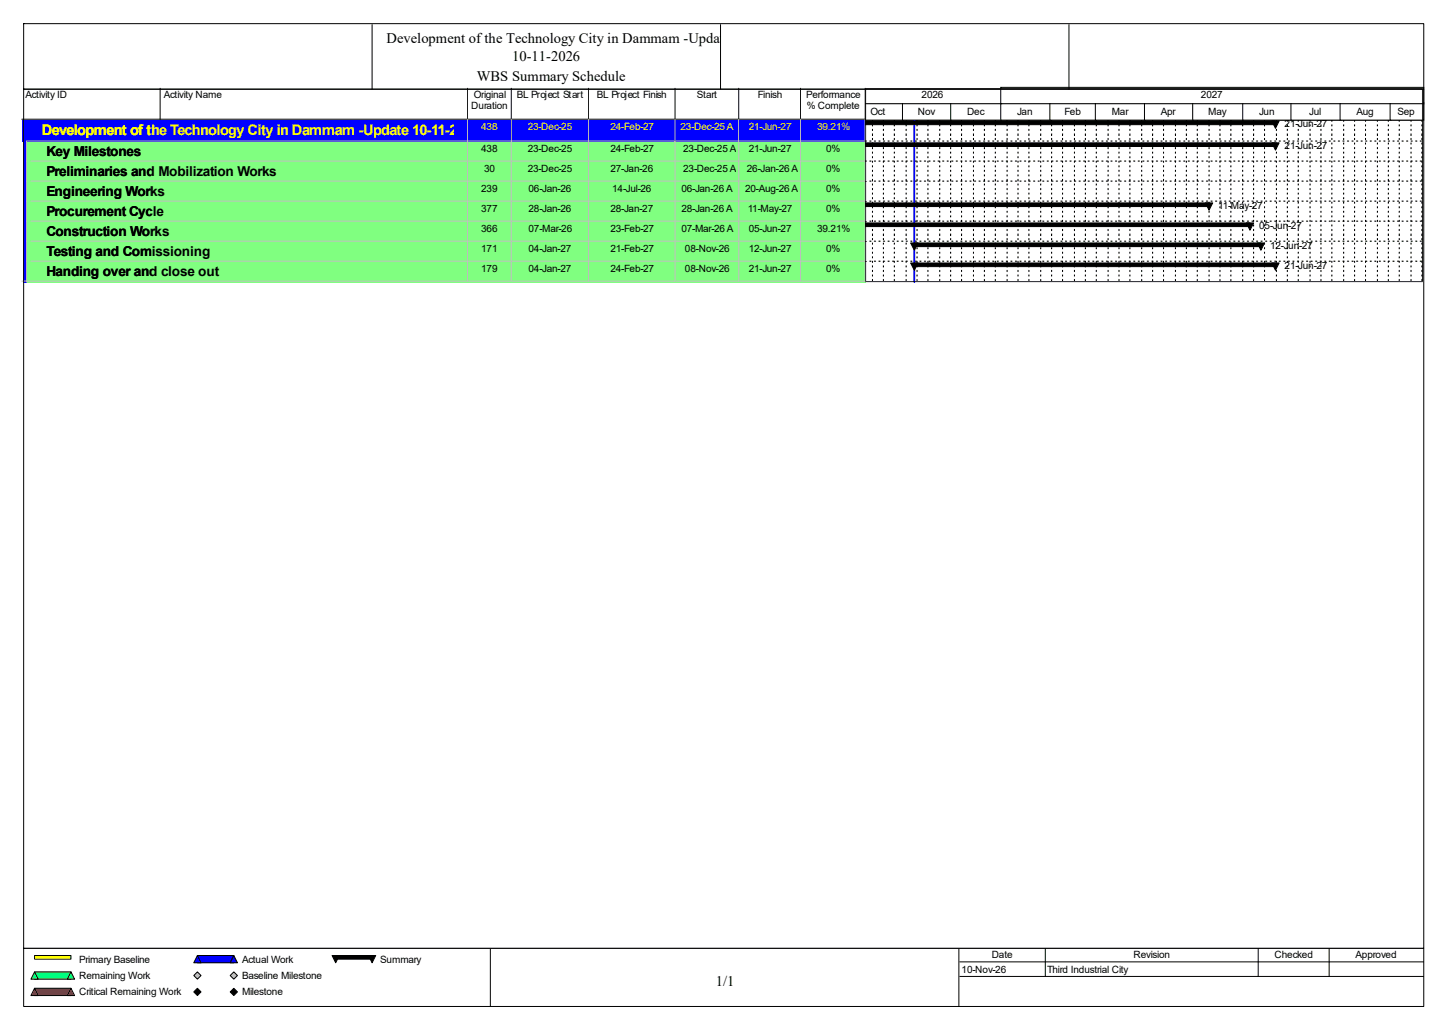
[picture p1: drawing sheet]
<svg xmlns="http://www.w3.org/2000/svg" width="420mm" height="297mm" viewBox="0 0 420 297" stroke-linecap="round" stroke-linejoin="round" font-family="sans-serif">
<defs><g id="words">
<g font-size="4.2">
<text x="112.1" y="12.4">Development of the Technology City in Dammam -Update</text>
<text x="148.5" y="17.7">10-11-2026</text>
<text x="138.2" y="23.5">WBS Summary Schedule</text>
<text x="207.5" y="285.6">1/1</text>
</g>
<text font-size="4.2" fill="#ff0" x="12.1" y="39">Development of the Technology City in Dammam -Update 10-11-2026</text>
<g font-size="4">
<text x="13.5" y="45.1">Key Milestones</text>
<text x="13.5" y="50.9">Preliminaries and Mobilization Works</text>
<text x="13.5" y="56.7">Engineering Works</text>
<text x="13.5" y="62.5">Procurement Cycle</text>
<text x="13.5" y="68.3">Construction Works</text>
<text x="13.5" y="74.1">Testing and Comissioning</text>
<text x="13.5" y="79.9">Handing over and close out</text>
</g>
<g font-size="2.9">
<text x="7.4" y="28.4">Activity ID</text>
<text x="47.5" y="28.4">Activity Name</text>
<text x="137.4" y="28.4">Original</text>
<text x="149.8" y="28.4">BL Project Start</text>
<text x="173" y="28.4">BL Project Finish</text>
<text x="202" y="28.4">Start</text>
<text x="219.7" y="28.4">Finish</text>
<text x="233.6" y="28.4">Performance</text>
<text x="267.1" y="28.4">2026</text>
<text x="348.1" y="28.4">2027</text>
<text x="136.6" y="31.6">Duration</text>
<text x="233.9" y="31.6">% Complete</text>
<text x="252.3" y="33.2">Oct</text>
<text x="266.1" y="33.2">Nov</text>
<text x="280.3" y="33.2">Dec</text>
<text x="294.8" y="33.2">Jan</text>
<text x="308.5" y="33.2">Feb</text>
<text x="322.2" y="33.2">Mar</text>
<text x="336.5" y="33.2">Apr</text>
<text x="350.2" y="33.2">May</text>
<text x="365" y="33.2">Jun</text>
<text x="379.4" y="33.2">Jul</text>
<text x="393.1" y="33.2">Aug</text>
<text x="405" y="33.2">Sep</text>
<text x="372.3" y="36.9">21-Jun-27</text>
<text x="139.5" y="44">438</text>
<text x="153" y="44">23-Dec-25</text>
<text x="177" y="44">24-Feb-27</text>
<text x="198" y="44">23-Dec-25 A</text>
<text x="217" y="44">21-Jun-27</text>
<text x="239.4" y="44">0%</text>
<text x="372.3" y="43.2">21-Jun-27</text>
<text x="140.3" y="49.8">30</text>
<text x="153" y="49.8">23-Dec-25</text>
<text x="177" y="49.8">27-Jan-26</text>
<text x="198" y="49.8">23-Dec-25 A</text>
<text x="216.5" y="49.8">26-Jan-26 A</text>
<text x="239.4" y="49.8">0%</text>
<text x="139.5" y="55.6">239</text>
<text x="153.2" y="55.6">06-Jan-26</text>
<text x="177.5" y="55.6">14-Jul-26</text>
<text x="197.5" y="55.6">06-Jan-26 A</text>
<text x="215.9" y="55.6">20-Aug-26 A</text>
<text x="239.4" y="55.6">0%</text>
<text x="139.5" y="61.4">377</text>
<text x="153.2" y="61.4">28-Jan-26</text>
<text x="177" y="61.4">28-Jan-27</text>
<text x="197.5" y="61.4">28-Jan-26 A</text>
<text x="216.7" y="61.4">11-May-27</text>
<text x="239.4" y="61.4">0%</text>
<text x="353.1" y="60.6">11-May-27</text>
<text x="139.5" y="67.2">366</text>
<text x="153.2" y="67.2">07-Mar-26</text>
<text x="177" y="67.2">23-Feb-27</text>
<text x="197.5" y="67.2">07-Mar-26 A</text>
<text x="217" y="67.2">05-Jun-27</text>
<text x="236.8" y="67.2">39.21%</text>
<text x="365" y="66.4">05-Jun-27</text>
<text x="139.5" y="73">171</text>
<text x="153.2" y="73">04-Jan-27</text>
<text x="177" y="73">21-Feb-27</text>
<text x="198.5" y="73">08-Nov-26</text>
<text x="217" y="73">12-Jun-27</text>
<text x="239.4" y="73">0%</text>
<text x="368.1" y="72.2">12-Jun-27</text>
<text x="139.5" y="78.8">179</text>
<text x="153.2" y="78.8">04-Jan-27</text>
<text x="177" y="78.8">24-Feb-27</text>
<text x="198.5" y="78.8">08-Nov-26</text>
<text x="217" y="78.8">21-Jun-27</text>
<text x="239.4" y="78.8">0%</text>
<text x="372.3" y="78">21-Jun-27</text>
<text x="22.9" y="279">Primary Baseline</text>
<text x="70.1" y="279">Actual Work</text>
<text x="110.2" y="279">Summary</text>
<text x="278.7" y="281.9">10-Nov-26</text>
<text x="287.4" y="277.7">Date</text>
<text x="303.5" y="281.9">Third Industrial City</text>
<text x="328.5" y="277.7">Revision</text>
<text x="369.4" y="277.7">Checked</text>
<text x="392.9" y="277.7">Approved</text>
<text x="22.9" y="283.7">Remaining Work</text>
<text x="70.1" y="283.7">Baseline Milestone</text>
<text x="22.9" y="288.5">Critical Remaining Work</text>
<text x="70.1" y="288.5">Milestone</text>
</g>
<g font-size="2.9" fill="#ff0">
<text x="139.5" y="37.7">438</text>
<text x="153" y="37.7">23-Dec-25</text>
<text x="177" y="37.7">24-Feb-27</text>
<text x="197.2" y="37.7">23-Dec-25 A</text>
<text x="217" y="37.7">21-Jun-27</text>
<text x="236.8" y="37.7">39.21%</text>
</g>
</g></defs>
<path d="M46.4 25.6v8.9h-40.1" fill="none" stroke="#000" stroke-width=".29"/>
<path d="M46.7 25.6h89.1v9.2h-89.1z" fill="#fff"/>
<path d="M135.5 25.6v8.9h-89.1" fill="none" stroke="#000" stroke-width=".29"/>
<path d="M135.8 25.6h12.7v9.2h-12.7z" fill="#fff"/>
<path d="M148.2 25.6v8.9h-12.7" fill="none" stroke="#000" stroke-width=".29"/>
<path d="M148.5 25.6h22.4v9.2h-22.4z" fill="#fff"/>
<path d="M170.6 25.6v8.9h-22.4" fill="none" stroke="#000" stroke-width=".29"/>
<path d="M170.9 25.6h25v9.2h-25z" fill="#fff"/>
<path d="M195.7 25.6v8.9h-25.1" fill="none" stroke="#000" stroke-width=".29"/>
<path d="M195.9 25.6h18.5v9.2h-18.5z" fill="#fff"/>
<path d="M214.1 25.6v8.9h-18.4" fill="none" stroke="#000" stroke-width=".29"/>
<path d="M214.4 25.6h17.9v9.2h-17.9z" fill="#fff"/>
<path d="M232 25.6v8.9h-17.9" fill="none" stroke="#000" stroke-width=".29"/>
<path d="M232.3 25.6h18.7v9.2h-18.7z" fill="#fff"/>
<path d="M250.8 25.6v8.9h-18.8" fill="none" stroke="#000" stroke-width=".29"/>
<path d="M6.6 34.8h40.1v6.3h-40.1z" fill="#00f"/>
<path d="M7.6 40.9h39.1" fill="none" stroke="#c0c0c0" stroke-width=".29"/>
<path d="M46.7 34.8h89.1v6.3h-89.1z" fill="#00f"/>
<path d="M135.5 34.5v6.4h-88.8" fill="none" stroke="#c0c0c0" stroke-width=".29"/>
<path d="M135.8 34.8h12.7v6.3h-12.7z" fill="#00f"/>
<path d="M148.2 34.5v6.4h-12.4" fill="none" stroke="#c0c0c0" stroke-width=".29"/>
<path d="M148.5 34.8h22.4v6.3h-22.4z" fill="#00f"/>
<path d="M170.6 34.5v6.4h-22.1" fill="none" stroke="#c0c0c0" stroke-width=".29"/>
<path d="M170.9 34.8h25v6.3h-25z" fill="#00f"/>
<path d="M195.7 34.5v6.4h-24.8" fill="none" stroke="#c0c0c0" stroke-width=".29"/>
<path d="M195.9 34.8h18.5v6.3h-18.5z" fill="#00f"/>
<path d="M214.1 34.5v6.4h-18.2" fill="none" stroke="#c0c0c0" stroke-width=".29"/>
<path d="M214.4 34.8h17.9v6.3h-17.9z" fill="#00f"/>
<path d="M232 34.5v6.4h-17.6" fill="none" stroke="#c0c0c0" stroke-width=".29"/>
<path d="M232.3 34.8h18.7v6.3h-18.7z" fill="#00f"/>
<path d="M250.8 34.5v6.4h-18.5" fill="none" stroke="#c0c0c0" stroke-width=".29"/>
<path d="M6.6 41.1h1.3v5.8h-1.3z" fill="#00f"/>
<path d="M7.6 40.9v6" fill="none" stroke="#c0c0c0" stroke-width=".29"/>
<path d="M7.9 41.1h38.8v5.8h-38.8z" fill="#80ff80"/>
<path d="M9 46.7h37.7" fill="none" stroke="#c0c0c0" stroke-width=".29"/>
<path d="M46.7 41.1h89.1v5.8h-89.1z" fill="#80ff80"/>
<path d="M135.5 40.9v5.8h-88.8" fill="none" stroke="#c0c0c0" stroke-width=".29"/>
<path d="M135.8 41.1h12.7v5.8h-12.7z" fill="#80ff80"/>
<path d="M148.2 40.9v5.8h-12.4" fill="none" stroke="#c0c0c0" stroke-width=".29"/>
<path d="M148.5 41.1h22.4v5.8h-22.4z" fill="#80ff80"/>
<path d="M170.6 40.9v5.8h-22.1" fill="none" stroke="#c0c0c0" stroke-width=".29"/>
<path d="M170.9 41.1h25v5.8h-25z" fill="#80ff80"/>
<path d="M195.7 40.9v5.8h-24.8" fill="none" stroke="#c0c0c0" stroke-width=".29"/>
<path d="M195.9 41.1h18.5v5.8h-18.5z" fill="#80ff80"/>
<path d="M214.1 40.9v5.8h-18.2" fill="none" stroke="#c0c0c0" stroke-width=".29"/>
<path d="M214.4 41.1h17.9v5.8h-17.9z" fill="#80ff80"/>
<path d="M232 40.9v5.8h-17.6" fill="none" stroke="#c0c0c0" stroke-width=".29"/>
<path d="M232.3 41.1h18.7v5.8h-18.7z" fill="#80ff80"/>
<path d="M250.8 40.9v5.8h-18.5" fill="none" stroke="#c0c0c0" stroke-width=".29"/>
<path d="M6.6 46.9h1.3v5.8h-1.3z" fill="#00f"/>
<path d="M7.6 46.7v6" fill="none" stroke="#c0c0c0" stroke-width=".29"/>
<path d="M7.9 46.9h38.8v5.8h-38.8z" fill="#80ff80"/>
<path d="M9 52.5h37.7" fill="none" stroke="#c0c0c0" stroke-width=".29"/>
<path d="M46.7 46.9h89.1v5.8h-89.1z" fill="#80ff80"/>
<path d="M135.5 46.7v5.8h-88.8" fill="none" stroke="#c0c0c0" stroke-width=".29"/>
<path d="M135.8 46.9h12.7v5.8h-12.7z" fill="#80ff80"/>
<path d="M148.2 46.7v5.8h-12.4" fill="none" stroke="#c0c0c0" stroke-width=".29"/>
<path d="M148.5 46.9h22.4v5.8h-22.4z" fill="#80ff80"/>
<path d="M170.6 46.7v5.8h-22.1" fill="none" stroke="#c0c0c0" stroke-width=".29"/>
<path d="M170.9 46.9h25v5.8h-25z" fill="#80ff80"/>
<path d="M195.7 46.7v5.8h-24.8" fill="none" stroke="#c0c0c0" stroke-width=".29"/>
<path d="M195.9 46.9h18.5v5.8h-18.5z" fill="#80ff80"/>
<path d="M214.1 46.7v5.8h-18.2" fill="none" stroke="#c0c0c0" stroke-width=".29"/>
<path d="M214.4 46.9h17.9v5.8h-17.9z" fill="#80ff80"/>
<path d="M232 46.7v5.8h-17.6" fill="none" stroke="#c0c0c0" stroke-width=".29"/>
<path d="M232.3 46.9h18.7v5.8h-18.7z" fill="#80ff80"/>
<path d="M250.8 46.7v5.8h-18.5" fill="none" stroke="#c0c0c0" stroke-width=".29"/>
<path d="M6.6 52.7h1.3v5.8h-1.3z" fill="#00f"/>
<path d="M7.6 52.5v6" fill="none" stroke="#c0c0c0" stroke-width=".29"/>
<path d="M7.9 52.7h38.8v5.8h-38.8z" fill="#80ff80"/>
<path d="M9 58.3h37.7" fill="none" stroke="#c0c0c0" stroke-width=".29"/>
<path d="M46.7 52.7h89.1v5.8h-89.1z" fill="#80ff80"/>
<path d="M135.5 52.5v5.8h-88.8" fill="none" stroke="#c0c0c0" stroke-width=".29"/>
<path d="M135.8 52.7h12.7v5.8h-12.7z" fill="#80ff80"/>
<path d="M148.2 52.5v5.8h-12.4" fill="none" stroke="#c0c0c0" stroke-width=".29"/>
<path d="M148.5 52.7h22.4v5.8h-22.4z" fill="#80ff80"/>
<path d="M170.6 52.5v5.8h-22.1" fill="none" stroke="#c0c0c0" stroke-width=".29"/>
<path d="M170.9 52.7h25v5.8h-25z" fill="#80ff80"/>
<path d="M195.7 52.5v5.8h-24.8" fill="none" stroke="#c0c0c0" stroke-width=".29"/>
<path d="M195.9 52.7h18.5v5.8h-18.5z" fill="#80ff80"/>
<path d="M214.1 52.5v5.8h-18.2" fill="none" stroke="#c0c0c0" stroke-width=".29"/>
<path d="M214.4 52.7h17.9v5.8h-17.9z" fill="#80ff80"/>
<path d="M232 52.5v5.8h-17.6" fill="none" stroke="#c0c0c0" stroke-width=".29"/>
<path d="M232.3 52.7h18.7v5.8h-18.7z" fill="#80ff80"/>
<path d="M250.8 52.5v5.8h-18.5" fill="none" stroke="#c0c0c0" stroke-width=".29"/>
<path d="M6.6 58.5h1.3v5.8h-1.3z" fill="#00f"/>
<path d="M7.6 58.3v6" fill="none" stroke="#c0c0c0" stroke-width=".29"/>
<path d="M7.9 58.5h38.8v5.8h-38.8z" fill="#80ff80"/>
<path d="M9 64.1h37.7" fill="none" stroke="#c0c0c0" stroke-width=".29"/>
<path d="M46.7 58.5h89.1v5.8h-89.1z" fill="#80ff80"/>
<path d="M135.5 58.3v5.8h-88.8" fill="none" stroke="#c0c0c0" stroke-width=".29"/>
<path d="M135.8 58.5h12.7v5.8h-12.7z" fill="#80ff80"/>
<path d="M148.2 58.3v5.8h-12.4" fill="none" stroke="#c0c0c0" stroke-width=".29"/>
<path d="M148.5 58.5h22.4v5.8h-22.4z" fill="#80ff80"/>
<path d="M170.6 58.3v5.8h-22.1" fill="none" stroke="#c0c0c0" stroke-width=".29"/>
<path d="M170.9 58.5h25v5.8h-25z" fill="#80ff80"/>
<path d="M195.7 58.3v5.8h-24.8" fill="none" stroke="#c0c0c0" stroke-width=".29"/>
<path d="M195.9 58.5h18.5v5.8h-18.5z" fill="#80ff80"/>
<path d="M214.1 58.3v5.8h-18.2" fill="none" stroke="#c0c0c0" stroke-width=".29"/>
<path d="M214.4 58.5h17.9v5.8h-17.9z" fill="#80ff80"/>
<path d="M232 58.3v5.8h-17.6" fill="none" stroke="#c0c0c0" stroke-width=".29"/>
<path d="M232.3 58.5h18.7v5.8h-18.7z" fill="#80ff80"/>
<path d="M250.8 58.3v5.8h-18.5" fill="none" stroke="#c0c0c0" stroke-width=".29"/>
<path d="M6.6 64.3h1.3v5.8h-1.3z" fill="#00f"/>
<path d="M7.6 64.1v6" fill="none" stroke="#c0c0c0" stroke-width=".29"/>
<path d="M7.9 64.3h38.8v5.8h-38.8z" fill="#80ff80"/>
<path d="M9 69.9h37.7" fill="none" stroke="#c0c0c0" stroke-width=".29"/>
<path d="M46.7 64.3h89.1v5.8h-89.1z" fill="#80ff80"/>
<path d="M135.5 64.1v5.8h-88.8" fill="none" stroke="#c0c0c0" stroke-width=".29"/>
<path d="M135.8 64.3h12.7v5.8h-12.7z" fill="#80ff80"/>
<path d="M148.2 64.1v5.8h-12.4" fill="none" stroke="#c0c0c0" stroke-width=".29"/>
<path d="M148.5 64.3h22.4v5.8h-22.4z" fill="#80ff80"/>
<path d="M170.6 64.1v5.8h-22.1" fill="none" stroke="#c0c0c0" stroke-width=".29"/>
<path d="M170.9 64.3h25v5.8h-25z" fill="#80ff80"/>
<path d="M195.7 64.1v5.8h-24.8" fill="none" stroke="#c0c0c0" stroke-width=".29"/>
<path d="M195.9 64.3h18.5v5.8h-18.5z" fill="#80ff80"/>
<path d="M214.1 64.1v5.8h-18.2" fill="none" stroke="#c0c0c0" stroke-width=".29"/>
<path d="M214.4 64.3h17.9v5.8h-17.9z" fill="#80ff80"/>
<path d="M232 64.1v5.8h-17.6" fill="none" stroke="#c0c0c0" stroke-width=".29"/>
<path d="M232.3 64.3h18.7v5.8h-18.7z" fill="#80ff80"/>
<path d="M250.8 64.1v5.8h-18.5" fill="none" stroke="#c0c0c0" stroke-width=".29"/>
<path d="M6.6 70.1h1.3v5.8h-1.3z" fill="#00f"/>
<path d="M7.6 69.9v6" fill="none" stroke="#c0c0c0" stroke-width=".29"/>
<path d="M7.9 70.1h38.8v5.8h-38.8z" fill="#80ff80"/>
<path d="M9 75.7h37.7" fill="none" stroke="#c0c0c0" stroke-width=".29"/>
<path d="M46.7 70.1h89.1v5.8h-89.1z" fill="#80ff80"/>
<path d="M135.5 69.9v5.8h-88.8" fill="none" stroke="#c0c0c0" stroke-width=".29"/>
<path d="M135.8 70.1h12.7v5.8h-12.7z" fill="#80ff80"/>
<path d="M148.2 69.9v5.8h-12.4" fill="none" stroke="#c0c0c0" stroke-width=".29"/>
<path d="M148.5 70.1h22.4v5.8h-22.4z" fill="#80ff80"/>
<path d="M170.6 69.9v5.8h-22.1" fill="none" stroke="#c0c0c0" stroke-width=".29"/>
<path d="M170.9 70.1h25v5.8h-25z" fill="#80ff80"/>
<path d="M195.7 69.9v5.8h-24.8" fill="none" stroke="#c0c0c0" stroke-width=".29"/>
<path d="M195.9 70.1h18.5v5.8h-18.5z" fill="#80ff80"/>
<path d="M214.1 69.9v5.8h-18.2" fill="none" stroke="#c0c0c0" stroke-width=".29"/>
<path d="M214.4 70.1h17.9v5.8h-17.9z" fill="#80ff80"/>
<path d="M232 69.9v5.8h-17.6" fill="none" stroke="#c0c0c0" stroke-width=".29"/>
<path d="M232.3 70.1h18.7v5.8h-18.7z" fill="#80ff80"/>
<path d="M250.8 69.9v5.8h-18.5" fill="none" stroke="#c0c0c0" stroke-width=".29"/>
<path d="M6.6 75.9h1.3v5.8h-1.3z" fill="#00f"/>
<path d="M7.6 75.7v6M6.3 81.5h1.6" fill="none" stroke="#c0c0c0" stroke-width=".29"/>
<path d="M7.9 75.9h38.8v5.8h-38.8z" fill="#80ff80"/>
<path d="M7.6 81.5h39.1" fill="none" stroke="#c0c0c0" stroke-width=".29"/>
<path d="M46.7 75.9h89.1v5.8h-89.1z" fill="#80ff80"/>
<path d="M135.5 75.7v5.8h-88.8" fill="none" stroke="#c0c0c0" stroke-width=".29"/>
<path d="M135.8 75.9h12.7v5.8h-12.7z" fill="#80ff80"/>
<path d="M148.2 75.7v5.8h-12.4" fill="none" stroke="#c0c0c0" stroke-width=".29"/>
<path d="M148.5 75.9h22.4v5.8h-22.4z" fill="#80ff80"/>
<path d="M170.6 75.7v5.8h-22.1" fill="none" stroke="#c0c0c0" stroke-width=".29"/>
<path d="M170.9 75.9h25v5.8h-25z" fill="#80ff80"/>
<path d="M195.7 75.7v5.8h-24.8" fill="none" stroke="#c0c0c0" stroke-width=".29"/>
<path d="M195.9 75.9h18.5v5.8h-18.5z" fill="#80ff80"/>
<path d="M214.1 75.7v5.8h-18.2" fill="none" stroke="#c0c0c0" stroke-width=".29"/>
<path d="M214.4 75.9h17.9v5.8h-17.9z" fill="#80ff80"/>
<path d="M232 75.7v5.8h-17.6" fill="none" stroke="#c0c0c0" stroke-width=".29"/>
<path d="M232.3 75.9h18.7v5.8h-18.7z" fill="#80ff80"/>
<path d="M250.8 75.7v5.8h-18.5" fill="none" stroke="#c0c0c0" stroke-width=".29"/>
<path d="M250.8 25.6h161.6v56.1h-161.6z" fill="#fff"/>
<path d="M250.7 25.5h161.4v9.3h-161.4z" fill-rule="evenodd" fill="#fff" stroke="#000" stroke-width=".29"/>
<g fill="none" stroke="#000" stroke-width=".29">
<path d="M252.9 34.8v.5M252.9 36.1v.6M252.9 37.4v.6M252.9 38.8v.5M256 34.8v.5M256 36.1v.6M256 37.4v.6M256 38.8v.5M259.2 34.8v.5M259.2 36.1v.6M259.2 37.4v.6M259.2 38.8v.5"/>
<path d="M262.6 34.8v.5M262.6 36.1v.6M262.6 37.4v.6M262.6 38.8v.5M265.8 34.8v.5M265.8 36.1v.6M265.8 37.4v.6M265.8 38.8v.5M269 34.8v.5M269 36.1v.6M269 37.4v.6M269 38.8v.5"/>
<path d="M272.4 34.8v.5M272.4 36.1v.6M272.4 37.4v.6M272.4 38.8v.5M275.6 34.8v.5M275.6 36.1v.6M275.6 37.4v.6M275.6 38.8v.5M278.7 34.8v.5M278.7 36.1v.6M278.7 37.4v.6M278.7 38.8v.5"/>
<path d="M282.1 34.8v.5M282.1 36.1v.6M282.1 37.4v.6M282.1 38.8v.5M285.3 34.8v.5M285.3 36.1v.6M285.3 37.4v.6M285.3 38.8v.5M288.5 34.8v.5M288.5 36.1v.6M288.5 37.4v.6M288.5 38.8v.5"/>
<path d="M291.9 34.8v.5M291.9 36.1v.6M291.9 37.4v.6M291.9 38.8v.5M295.1 34.8v.5M295.1 36.1v.6M295.1 37.4v.6M295.1 38.8v.5M298.2 34.8v.5M298.2 36.1v.6M298.2 37.4v.6M298.2 38.8v.5"/>
<path d="M301.7 34.8v.5M301.7 36.1v.6M301.7 37.4v.6M301.7 38.8v.5M304.8 34.8v.5M304.8 36.1v.6M304.8 37.4v.6M304.8 38.8v.5M308 34.8v.5M308 36.1v.6M308 37.4v.6M308 38.8v.5"/>
<path d="M311.4 34.8v.5M311.4 36.1v.6M311.4 37.4v.6M311.4 38.8v.5M314.6 34.8v.5M314.6 36.1v.6M314.6 37.4v.6M314.6 38.8v.5M317.7 34.8v.5M317.7 36.1v.6M317.7 37.4v.6M317.7 38.8v.5"/>
<path d="M321.2 34.8v.5M321.2 36.1v.6M321.2 37.4v.6M321.2 38.8v.5M324.3 34.8v.5M324.3 36.1v.6M324.3 37.4v.6M324.3 38.8v.5M327.5 34.8v.5M327.5 36.1v.6M327.5 37.4v.6M327.5 38.8v.5"/>
<path d="M330.9 34.8v.5M330.9 36.1v.6M330.9 37.4v.6M330.9 38.8v.5M334.1 34.8v.5M334.1 36.1v.6M334.1 37.4v.6M334.1 38.8v.5M337.3 34.8v.5M337.3 36.1v.6M337.3 37.4v.6M337.3 38.8v.5"/>
<path d="M340.7 34.8v.5M340.7 36.1v.6M340.7 37.4v.6M340.7 38.8v.5M343.9 34.8v.5M343.9 36.1v.6M343.9 37.4v.6M343.9 38.8v.5M347 34.8v.5M347 36.1v.6M347 37.4v.6M347 38.8v.5"/>
<path d="M350.4 34.8v.5M350.4 36.1v.6M350.4 37.4v.6M350.4 38.8v.5M353.6 34.8v.5M353.6 36.1v.6M353.6 37.4v.6M353.6 38.8v.5M356.8 34.8v.5M356.8 36.1v.6M356.8 37.4v.6M356.8 38.8v.5"/>
<path d="M360.2 34.8v.5M360.2 36.1v.6M360.2 37.4v.6M360.2 38.8v.5M363.4 34.8v.5M363.4 36.1v.6M363.4 37.4v.6M363.4 38.8v.5M366.5 34.8v.5M366.5 36.1v.6M366.5 37.4v.6M366.5 38.8v.5"/>
<path d="M370 34.8v.5M370 36.1v.6M370 37.4v.6M370 38.8v.5M373.1 34.8v.5M373.1 36.1v.6M373.1 37.4v.6M373.1 38.8v.5M376.3 34.8v.5M376.3 36.1v.6M376.3 37.4v.6M376.3 38.8v.5"/>
<path d="M379.7 34.8v.5M379.7 36.1v.6M379.7 37.4v.6M379.7 38.8v.5M382.9 34.8v.5M382.9 36.1v.6M382.9 37.4v.6M382.9 38.8v.5M386 34.8v.5M386 36.1v.6M386 37.4v.6M386 38.8v.5"/>
<path d="M389.5 34.8v.5M389.5 36.1v.6M389.5 37.4v.6M389.5 38.8v.5M392.6 34.8v.5M392.6 36.1v.6M392.6 37.4v.6M392.6 38.8v.5M395.8 34.8v.5M395.8 36.1v.6M395.8 37.4v.6M395.8 38.8v.5"/>
<path d="M399.2 34.8v.5M399.2 36.1v.6M399.2 37.4v.6M399.2 38.8v.5M402.4 34.8v.5M402.4 36.1v.6M402.4 37.4v.6M402.4 38.8v.5M405.6 34.8v.5M405.6 36.1v.6M405.6 37.4v.6M405.6 38.8v.5"/>
<path d="M409 34.8v.5M409 36.1v.6M409 37.4v.6M409 38.8v.5M412.1 34.8v.5M412.1 36.1v.6M412.1 37.4v.6M412.1 38.8v.5M252.9 40.1v.5M252.9 41.4v.5M252.9 42.7v.5M252.9 44v.6"/>
<path d="M252.9 45.4v.5M252.9 46.7v.5M252.9 48v.5M252.9 49.3v.5M252.9 50.6v.6M252.9 51.9v.6M252.9 53.3v.5M252.9 54.6v.5M252.9 55.9v.5M252.9 57.2v.5M252.9 58.5v.6M252.9 59.9v.5"/>
<path d="M256 40.1v.5M256 41.4v.5M256 42.7v.5M256 44v.6M256 45.4v.5M256 46.7v.5M256 48v.5M256 49.3v.5M256 50.6v.6M256 51.9v.6M256 53.3v.5M256 54.6v.5"/>
<path d="M256 55.9v.5M256 57.2v.5M256 58.5v.6M256 59.9v.5M259.2 40.1v.5M259.2 41.4v.5M259.2 42.7v.5M259.2 44v.6M259.2 45.4v.5M259.2 46.7v.5M259.2 48v.5M259.2 49.3v.5"/>
<path d="M259.2 50.6v.6M259.2 51.9v.6M259.2 53.3v.5M259.2 54.6v.5M259.2 55.9v.5M259.2 57.2v.5M259.2 58.5v.6M259.2 59.9v.5M262.6 40.1v.5M262.6 41.4v.5M262.6 42.7v.5M262.6 44v.6"/>
<path d="M262.6 45.4v.5M262.6 46.7v.5M262.6 48v.5M262.6 49.3v.5M262.6 50.6v.6M262.6 51.9v.6M262.6 53.3v.5M262.6 54.6v.5M262.6 55.9v.5M262.6 57.2v.5M262.6 58.5v.6M262.6 59.9v.5"/>
<path d="M265.8 40.1v.5M265.8 41.4v.5M265.8 42.7v.5M265.8 44v.6M265.8 45.4v.5M265.8 46.7v.5M265.8 48v.5M265.8 49.3v.5M265.8 50.6v.6M265.8 51.9v.6M265.8 53.3v.5M265.8 54.6v.5"/>
<path d="M265.8 55.9v.5M265.8 57.2v.5M265.8 58.5v.6M265.8 59.9v.5M269 40.1v.5M269 41.4v.5M269 42.7v.5M269 44v.6M269 45.4v.5M269 46.7v.5M269 48v.5M269 49.3v.5"/>
<path d="M269 50.6v.6M269 51.9v.6M269 53.3v.5M269 54.6v.5M269 55.9v.5M269 57.2v.5M269 58.5v.6M269 59.9v.5M272.4 40.1v.5M272.4 41.4v.5M272.4 42.7v.5M272.4 44v.6"/>
<path d="M272.4 45.4v.5M272.4 46.7v.5M272.4 48v.5M272.4 49.3v.5M272.4 50.6v.6M272.4 51.9v.6M272.4 53.3v.5M272.4 54.6v.5M272.4 55.9v.5M272.4 57.2v.5M272.4 58.5v.6M272.4 59.9v.5"/>
<path d="M275.6 40.1v.5M275.6 41.4v.5M275.6 42.7v.5M275.6 44v.6M275.6 45.4v.5M275.6 46.7v.5M275.6 48v.5M275.6 49.3v.5M275.6 50.6v.6M275.6 51.9v.6M275.6 53.3v.5M275.6 54.6v.5"/>
<path d="M275.6 55.9v.5M275.6 57.2v.5M275.6 58.5v.6M275.6 59.9v.5M278.7 40.1v.5M278.7 41.4v.5M278.7 42.7v.5M278.7 44v.6M278.7 45.4v.5M278.7 46.7v.5M278.7 48v.5M278.7 49.3v.5"/>
<path d="M278.7 50.6v.6M278.7 51.9v.6M278.7 53.3v.5M278.7 54.6v.5M278.7 55.9v.5M278.7 57.2v.5M278.7 58.5v.6M278.7 59.9v.5M282.1 40.1v.5M282.1 41.4v.5M282.1 42.7v.5M282.1 44v.6"/>
<path d="M282.1 45.4v.5M282.1 46.7v.5M282.1 48v.5M282.1 49.3v.5M282.1 50.6v.6M282.1 51.9v.6M282.1 53.3v.5M282.1 54.6v.5M282.1 55.9v.5M282.1 57.2v.5M282.1 58.5v.6M282.1 59.9v.5"/>
<path d="M285.3 40.1v.5M285.3 41.4v.5M285.3 42.7v.5M285.3 44v.6M285.3 45.4v.5M285.3 46.7v.5M285.3 48v.5M285.3 49.3v.5M285.3 50.6v.6M285.3 51.9v.6M285.3 53.3v.5M285.3 54.6v.5"/>
<path d="M285.3 55.9v.5M285.3 57.2v.5M285.3 58.5v.6M285.3 59.9v.5M288.5 40.1v.5M288.5 41.4v.5M288.5 42.7v.5M288.5 44v.6M288.5 45.4v.5M288.5 46.7v.5M288.5 48v.5M288.5 49.3v.5"/>
<path d="M288.5 50.6v.6M288.5 51.9v.6M288.5 53.3v.5M288.5 54.6v.5M288.5 55.9v.5M288.5 57.2v.5M288.5 58.5v.6M288.5 59.9v.5M291.9 40.1v.5M291.9 41.4v.5M291.9 42.7v.5M291.9 44v.6"/>
<path d="M291.9 45.4v.5M291.9 46.7v.5M291.9 48v.5M291.9 49.3v.5M291.9 50.6v.6M291.9 51.9v.6M291.9 53.3v.5M291.9 54.6v.5M291.9 55.9v.5M291.9 57.2v.5M291.9 58.5v.6M291.9 59.9v.5"/>
<path d="M295.1 40.1v.5M295.1 41.4v.5M295.1 42.7v.5M295.1 44v.6M295.1 45.4v.5M295.1 46.7v.5M295.1 48v.5M295.1 49.3v.5M295.1 50.6v.6M295.1 51.9v.6M295.1 53.3v.5M295.1 54.6v.5"/>
<path d="M295.1 55.9v.5M295.1 57.2v.5M295.1 58.5v.6M295.1 59.9v.5M298.2 40.1v.5M298.2 41.4v.5M298.2 42.7v.5M298.2 44v.6M298.2 45.4v.5M298.2 46.7v.5M298.2 48v.5M298.2 49.3v.5"/>
<path d="M298.2 50.6v.6M298.2 51.9v.6M298.2 53.3v.5M298.2 54.6v.5M298.2 55.9v.5M298.2 57.2v.5M298.2 58.5v.6M298.2 59.9v.5M301.7 40.1v.5M301.7 41.4v.5M301.7 42.7v.5M301.7 44v.6"/>
<path d="M301.7 45.4v.5M301.7 46.7v.5M301.7 48v.5M301.7 49.3v.5M301.7 50.6v.6M301.7 51.9v.6M301.7 53.3v.5M301.7 54.6v.5M301.7 55.9v.5M301.7 57.2v.5M301.7 58.5v.6M301.7 59.9v.5"/>
<path d="M304.8 40.1v.5M304.8 41.4v.5M304.8 42.7v.5M304.8 44v.6M304.8 45.4v.5M304.8 46.7v.5M304.8 48v.5M304.8 49.3v.5M304.8 50.6v.6M304.8 51.9v.6M304.8 53.3v.5M304.8 54.6v.5"/>
<path d="M304.8 55.9v.5M304.8 57.2v.5M304.8 58.5v.6M304.8 59.9v.5M308 40.1v.5M308 41.4v.5M308 42.7v.5M308 44v.6M308 45.4v.5M308 46.7v.5M308 48v.5M308 49.3v.5"/>
<path d="M308 50.6v.6M308 51.9v.6M308 53.3v.5M308 54.6v.5M308 55.9v.5M308 57.2v.5M308 58.5v.6M308 59.9v.5M311.4 40.1v.5M311.4 41.4v.5M311.4 42.7v.5M311.4 44v.6"/>
<path d="M311.4 45.4v.5M311.4 46.7v.5M311.4 48v.5M311.4 49.3v.5M311.4 50.6v.6M311.4 51.9v.6M311.4 53.3v.5M311.4 54.6v.5M311.4 55.9v.5M311.4 57.2v.5M311.4 58.5v.6M311.4 59.9v.5"/>
<path d="M314.6 40.1v.5M314.6 41.4v.5M314.6 42.7v.5M314.6 44v.6M314.6 45.4v.5M314.6 46.7v.5M314.6 48v.5M314.6 49.3v.5M314.6 50.6v.6M314.6 51.9v.6M314.6 53.3v.5M314.6 54.6v.5"/>
<path d="M314.6 55.9v.5M314.6 57.2v.5M314.6 58.5v.6M314.6 59.9v.5M317.7 40.1v.5M317.7 41.4v.5M317.7 42.7v.5M317.7 44v.6M317.7 45.4v.5M317.7 46.7v.5M317.7 48v.5M317.7 49.3v.5"/>
<path d="M317.7 50.6v.6M317.7 51.9v.6M317.7 53.3v.5M317.7 54.6v.5M317.7 55.9v.5M317.7 57.2v.5M317.7 58.5v.6M317.7 59.9v.5M321.2 40.1v.5M321.2 41.4v.5M321.2 42.7v.5M321.2 44v.6"/>
<path d="M321.2 45.4v.5M321.2 46.7v.5M321.2 48v.5M321.2 49.3v.5M321.2 50.6v.6M321.2 51.9v.6M321.2 53.3v.5M321.2 54.6v.5M321.2 55.9v.5M321.2 57.2v.5M321.2 58.5v.6M321.2 59.9v.5"/>
<path d="M324.3 40.1v.5M324.3 41.4v.5M324.3 42.7v.5M324.3 44v.6M324.3 45.4v.5M324.3 46.7v.5M324.3 48v.5M324.3 49.3v.5M324.3 50.6v.6M324.3 51.9v.6M324.3 53.3v.5M324.3 54.6v.5"/>
<path d="M324.3 55.9v.5M324.3 57.2v.5M324.3 58.5v.6M324.3 59.9v.5M327.5 40.1v.5M327.5 41.4v.5M327.5 42.7v.5M327.5 44v.6M327.5 45.4v.5M327.5 46.7v.5M327.5 48v.5M327.5 49.3v.5"/>
<path d="M327.5 50.6v.6M327.5 51.9v.6M327.5 53.3v.5M327.5 54.6v.5M327.5 55.9v.5M327.5 57.2v.5M327.5 58.5v.6M327.5 59.9v.5M330.9 40.1v.5M330.9 41.4v.5M330.9 42.7v.5M330.9 44v.6"/>
<path d="M330.9 45.4v.5M330.9 46.7v.5M330.9 48v.5M330.9 49.3v.5M330.9 50.6v.6M330.9 51.9v.6M330.9 53.3v.5M330.9 54.6v.5M330.9 55.9v.5M330.9 57.2v.5M330.9 58.5v.6M330.9 59.9v.5"/>
<path d="M334.1 40.1v.5M334.1 41.4v.5M334.1 42.7v.5M334.1 44v.6M334.1 45.4v.5M334.1 46.7v.5M334.1 48v.5M334.1 49.3v.5M334.1 50.6v.6M334.1 51.9v.6M334.1 53.3v.5M334.1 54.6v.5"/>
<path d="M334.1 55.9v.5M334.1 57.2v.5M334.1 58.5v.6M334.1 59.9v.5M337.3 40.1v.5M337.3 41.4v.5M337.3 42.7v.5M337.3 44v.6M337.3 45.4v.5M337.3 46.7v.5M337.3 48v.5M337.3 49.3v.5"/>
<path d="M337.3 50.6v.6M337.3 51.9v.6M337.3 53.3v.5M337.3 54.6v.5M337.3 55.9v.5M337.3 57.2v.5M337.3 58.5v.6M337.3 59.9v.5M340.7 40.1v.5M340.7 41.4v.5M340.7 42.7v.5M340.7 44v.6"/>
<path d="M340.7 45.4v.5M340.7 46.7v.5M340.7 48v.5M340.7 49.3v.5M340.7 50.6v.6M340.7 51.9v.6M340.7 53.3v.5M340.7 54.6v.5M340.7 55.9v.5M340.7 57.2v.5M340.7 58.5v.6M340.7 59.9v.5"/>
<path d="M343.9 40.1v.5M343.9 41.4v.5M343.9 42.7v.5M343.9 44v.6M343.9 45.4v.5M343.9 46.7v.5M343.9 48v.5M343.9 49.3v.5M343.9 50.6v.6M343.9 51.9v.6M343.9 53.3v.5M343.9 54.6v.5"/>
<path d="M343.9 55.9v.5M343.9 57.2v.5M343.9 58.5v.6M343.9 59.9v.5M347 40.1v.5M347 41.4v.5M347 42.7v.5M347 44v.6M347 45.4v.5M347 46.7v.5M347 48v.5M347 49.3v.5"/>
<path d="M347 50.6v.6M347 51.9v.6M347 53.3v.5M347 54.6v.5M347 55.9v.5M347 57.2v.5M347 58.5v.6M347 59.9v.5M350.4 40.1v.5M350.4 41.4v.5M350.4 42.7v.5M350.4 44v.6"/>
<path d="M350.4 45.4v.5M350.4 46.7v.5M350.4 48v.5M350.4 49.3v.5M350.4 50.6v.6M350.4 51.9v.6M350.4 53.3v.5M350.4 54.6v.5M350.4 55.9v.5M350.4 57.2v.5M350.4 58.5v.6M350.4 59.9v.5"/>
<path d="M353.6 40.1v.5M353.6 41.4v.5M353.6 42.7v.5M353.6 44v.6M353.6 45.4v.5M353.6 46.7v.5M353.6 48v.5M353.6 49.3v.5M353.6 50.6v.6M353.6 51.9v.6M353.6 53.3v.5M353.6 54.6v.5"/>
<path d="M353.6 55.9v.5M353.6 57.2v.5M353.6 58.5v.6M353.6 59.9v.5M356.8 40.1v.5M356.8 41.4v.5M356.8 42.7v.5M356.8 44v.6M356.8 45.4v.5M356.8 46.7v.5M356.8 48v.5M356.8 49.3v.5"/>
<path d="M356.8 50.6v.6M356.8 51.9v.6M356.8 53.3v.5M356.8 54.6v.5M356.8 55.9v.5M356.8 57.2v.5M356.8 58.5v.6M356.8 59.9v.5M360.2 40.1v.5M360.2 41.4v.5M360.2 42.7v.5M360.2 44v.6"/>
<path d="M360.2 45.4v.5M360.2 46.7v.5M360.2 48v.5M360.2 49.3v.5M360.2 50.6v.6M360.2 51.9v.6M360.2 53.3v.5M360.2 54.6v.5M360.2 55.9v.5M360.2 57.2v.5M360.2 58.5v.6M360.2 59.9v.5"/>
<path d="M363.4 40.1v.5M363.4 41.4v.5M363.4 42.7v.5M363.4 44v.6M363.4 45.4v.5M363.4 46.7v.5M363.4 48v.5M363.4 49.3v.5M363.4 50.6v.6M363.4 51.9v.6M363.4 53.3v.5M363.4 54.6v.5"/>
<path d="M363.4 55.9v.5M363.4 57.2v.5M363.4 58.5v.6M363.4 59.9v.5M366.5 40.1v.5M366.5 41.4v.5M366.5 42.7v.5M366.5 44v.6M366.5 45.4v.5M366.5 46.7v.5M366.5 48v.5M366.5 49.3v.5"/>
<path d="M366.5 50.6v.6M366.5 51.9v.6M366.5 53.3v.5M366.5 54.6v.5M366.5 55.9v.5M366.5 57.2v.5M366.5 58.5v.6M366.5 59.9v.5M370 40.1v.5M370 41.4v.5M370 42.7v.5M370 44v.6"/>
<path d="M370 45.4v.5M370 46.7v.5M370 48v.5M370 49.3v.5M370 50.6v.6M370 51.9v.6M370 53.3v.5M370 54.6v.5M370 55.9v.5M370 57.2v.5M370 58.5v.6M370 59.9v.5"/>
<path d="M373.1 40.1v.5M373.1 41.4v.5M373.1 42.7v.5M373.1 44v.6M373.1 45.4v.5M373.1 46.7v.5M373.1 48v.5M373.1 49.3v.5M373.1 50.6v.6M373.1 51.9v.6M373.1 53.3v.5M373.1 54.6v.5"/>
<path d="M373.1 55.9v.5M373.1 57.2v.5M373.1 58.5v.6M373.1 59.9v.5M376.3 40.1v.5M376.3 41.4v.5M376.3 42.7v.5M376.3 44v.6M376.3 45.4v.5M376.3 46.7v.5M376.3 48v.5M376.3 49.3v.5"/>
<path d="M376.3 50.6v.6M376.3 51.9v.6M376.3 53.3v.5M376.3 54.6v.5M376.3 55.9v.5M376.3 57.2v.5M376.3 58.5v.6M376.3 59.9v.5M379.7 40.1v.5M379.7 41.4v.5M379.7 42.7v.5M379.7 44v.6"/>
<path d="M379.7 45.4v.5M379.7 46.7v.5M379.7 48v.5M379.7 49.3v.5M379.7 50.6v.6M379.7 51.9v.6M379.7 53.3v.5M379.7 54.6v.5M379.7 55.9v.5M379.7 57.2v.5M379.7 58.5v.6M379.7 59.9v.5"/>
<path d="M382.9 40.1v.5M382.9 41.4v.5M382.9 42.7v.5M382.9 44v.6M382.9 45.4v.5M382.9 46.7v.5M382.9 48v.5M382.9 49.3v.5M382.9 50.6v.6M382.9 51.9v.6M382.9 53.3v.5M382.9 54.6v.5"/>
<path d="M382.9 55.9v.5M382.9 57.2v.5M382.9 58.5v.6M382.9 59.9v.5M386 40.1v.5M386 41.4v.5M386 42.7v.5M386 44v.6M386 45.4v.5M386 46.7v.5M386 48v.5M386 49.3v.5"/>
<path d="M386 50.6v.6M386 51.9v.6M386 53.3v.5M386 54.6v.5M386 55.9v.5M386 57.2v.5M386 58.5v.6M386 59.9v.5M389.5 40.1v.5M389.5 41.4v.5M389.5 42.7v.5M389.5 44v.6"/>
<path d="M389.5 45.4v.5M389.5 46.7v.5M389.5 48v.5M389.5 49.3v.5M389.5 50.6v.6M389.5 51.9v.6M389.5 53.3v.5M389.5 54.6v.5M389.5 55.9v.5M389.5 57.2v.5M389.5 58.5v.6M389.5 59.9v.5"/>
<path d="M392.6 40.1v.5M392.6 41.4v.5M392.6 42.7v.5M392.6 44v.6M392.6 45.4v.5M392.6 46.7v.5M392.6 48v.5M392.6 49.3v.5M392.6 50.6v.6M392.6 51.9v.6M392.6 53.3v.5M392.6 54.6v.5"/>
<path d="M392.6 55.9v.5M392.6 57.2v.5M392.6 58.5v.6M392.6 59.9v.5M395.8 40.1v.5M395.8 41.4v.5M395.8 42.7v.5M395.8 44v.6M395.8 45.4v.5M395.8 46.7v.5M395.8 48v.5M395.8 49.3v.5"/>
<path d="M395.8 50.6v.6M395.8 51.9v.6M395.8 53.3v.5M395.8 54.6v.5M395.8 55.9v.5M395.8 57.2v.5M395.8 58.5v.6M395.8 59.9v.5M399.2 40.1v.5M399.2 41.4v.5M399.2 42.7v.5M399.2 44v.6"/>
<path d="M399.2 45.4v.5M399.2 46.7v.5M399.2 48v.5M399.2 49.3v.5M399.2 50.6v.6M399.2 51.9v.6M399.2 53.3v.5M399.2 54.6v.5M399.2 55.9v.5M399.2 57.2v.5M399.2 58.5v.6M399.2 59.9v.5"/>
<path d="M402.4 40.1v.5M402.4 41.4v.5M402.4 42.7v.5M402.4 44v.6M402.4 45.4v.5M402.4 46.7v.5M402.4 48v.5M402.4 49.3v.5M402.4 50.6v.6M402.4 51.9v.6M402.4 53.3v.5M402.4 54.6v.5"/>
<path d="M402.4 55.9v.5M402.4 57.2v.5M402.4 58.5v.6M402.4 59.9v.5M405.6 40.1v.5M405.6 41.4v.5M405.6 42.7v.5M405.6 44v.6M405.6 45.4v.5M405.6 46.7v.5M405.6 48v.5M405.6 49.3v.5"/>
<path d="M405.6 50.6v.6M405.6 51.9v.6M405.6 53.3v.5M405.6 54.6v.5M405.6 55.9v.5M405.6 57.2v.5M405.6 58.5v.6M405.6 59.9v.5M409 40.1v.5M409 41.4v.5M409 42.7v.5M409 44v.6"/>
<path d="M409 45.4v.5M409 46.7v.5M409 48v.5M409 49.3v.5M409 50.6v.6M409 51.9v.6M409 53.3v.5M409 54.6v.5M409 55.9v.5M409 57.2v.5M409 58.5v.6M409 59.9v.5"/>
<path d="M412.1 40.1v.5M412.1 41.4v.5M412.1 42.7v.5M412.1 44v.6M412.1 45.4v.5M412.1 46.7v.5M412.1 48v.5M412.1 49.3v.5M412.1 50.6v.6M412.1 51.9v.6M412.1 53.3v.5M412.1 54.6v.5"/>
<path d="M412.1 55.9v.5M412.1 57.2v.5M412.1 58.5v.6M412.1 59.9v.5M252.9 61.2v.5M252.9 62.5v.5M252.9 63.8v.5M252.9 65.1v.6M252.9 66.5v.5M252.9 67.8v.5M252.9 69.1v.5M252.9 70.4v.5"/>
<path d="M252.9 71.7v.5M252.9 73v.6M252.9 74.4v.5M252.9 75.7v.5M252.9 77v.5M252.9 78.3v.5M252.9 79.6v.6M256 61.2v.5M256 62.5v.5M256 63.8v.5M256 65.1v.6M256 66.5v.5"/>
<path d="M256 67.8v.5M256 69.1v.5M256 70.4v.5M256 71.7v.5M256 73v.6M256 74.4v.5M256 75.7v.5M256 77v.5M256 78.3v.5M256 79.6v.6M259.2 61.2v.5M259.2 62.5v.5"/>
<path d="M259.2 63.8v.5M259.2 65.1v.6M259.2 66.5v.5M259.2 67.8v.5M259.2 69.1v.5M259.2 70.4v.5M259.2 71.7v.5M259.2 73v.6M259.2 74.4v.5M259.2 75.7v.5M259.2 77v.5M259.2 78.3v.5"/>
<path d="M259.2 79.6v.6M262.6 61.2v.5M262.6 62.5v.5M262.6 63.8v.5M262.6 65.1v.6M262.6 66.5v.5M262.6 67.8v.5M262.6 69.1v.5M262.6 70.4v.5M262.6 71.7v.5M262.6 73v.6M262.6 74.4v.5"/>
<path d="M262.6 75.7v.5M262.6 77v.5M262.6 78.3v.5M262.6 79.6v.6M265.8 61.2v.5M265.8 62.5v.5M265.8 63.8v.5M265.8 65.1v.6M265.8 66.5v.5M265.8 67.8v.5M265.8 69.1v.5M265.8 70.4v.5"/>
<path d="M265.8 71.7v.5M265.8 73v.6M265.8 74.4v.5M265.8 75.7v.5M265.8 77v.5M265.8 78.3v.5M265.8 79.6v.6M269 61.2v.5M269 62.5v.5M269 63.8v.5M269 65.1v.6M269 66.5v.5"/>
<path d="M269 67.8v.5M269 69.1v.5M269 70.4v.5M269 71.7v.5M269 73v.6M269 74.4v.5M269 75.7v.5M269 77v.5M269 78.3v.5M269 79.6v.6M272.4 61.2v.5M272.4 62.5v.5"/>
<path d="M272.4 63.8v.5M272.4 65.1v.6M272.4 66.5v.5M272.4 67.8v.5M272.4 69.1v.5M272.4 70.4v.5M272.4 71.7v.5M272.4 73v.6M272.4 74.4v.5M272.4 75.7v.5M272.4 77v.5M272.4 78.3v.5"/>
<path d="M272.4 79.6v.6M275.6 61.2v.5M275.6 62.5v.5M275.6 63.8v.5M275.6 65.1v.6M275.6 66.5v.5M275.6 67.8v.5M275.6 69.1v.5M275.6 70.4v.5M275.6 71.7v.5M275.6 73v.6M275.6 74.4v.5"/>
<path d="M275.6 75.7v.5M275.6 77v.5M275.6 78.3v.5M275.6 79.6v.6M278.7 61.2v.5M278.7 62.5v.5M278.7 63.8v.5M278.7 65.1v.6M278.7 66.5v.5M278.7 67.8v.5M278.7 69.1v.5M278.7 70.4v.5"/>
<path d="M278.7 71.7v.5M278.7 73v.6M278.7 74.4v.5M278.7 75.7v.5M278.7 77v.5M278.7 78.3v.5M278.7 79.6v.6M282.1 61.2v.5M282.1 62.5v.5M282.1 63.8v.5M282.1 65.1v.6M282.1 66.5v.5"/>
<path d="M282.1 67.8v.5M282.1 69.1v.5M282.1 70.4v.5M282.1 71.7v.5M282.1 73v.6M282.1 74.4v.5M282.1 75.7v.5M282.1 77v.5M282.1 78.3v.5M282.1 79.6v.6M285.3 61.2v.5M285.3 62.5v.5"/>
<path d="M285.3 63.8v.5M285.3 65.1v.6M285.3 66.5v.5M285.3 67.8v.5M285.3 69.1v.5M285.3 70.4v.5M285.3 71.7v.5M285.3 73v.6M285.3 74.4v.5M285.3 75.7v.5M285.3 77v.5M285.3 78.3v.5"/>
<path d="M285.3 79.6v.6M288.5 61.2v.5M288.5 62.5v.5M288.5 63.8v.5M288.5 65.1v.6M288.5 66.5v.5M288.5 67.8v.5M288.5 69.1v.5M288.5 70.4v.5M288.5 71.7v.5M288.5 73v.6M288.5 74.4v.5"/>
<path d="M288.5 75.7v.5M288.5 77v.5M288.5 78.3v.5M288.5 79.6v.6M291.9 61.2v.5M291.9 62.5v.5M291.9 63.8v.5M291.9 65.1v.6M291.9 66.5v.5M291.9 67.8v.5M291.9 69.1v.5M291.9 70.4v.5"/>
<path d="M291.9 71.7v.5M291.9 73v.6M291.9 74.4v.5M291.9 75.7v.5M291.9 77v.5M291.9 78.3v.5M291.9 79.6v.6M295.1 61.2v.5M295.1 62.5v.5M295.1 63.8v.5M295.1 65.1v.6M295.1 66.5v.5"/>
<path d="M295.1 67.8v.5M295.1 69.1v.5M295.1 70.4v.5M295.1 71.7v.5M295.1 73v.6M295.1 74.4v.5M295.1 75.7v.5M295.1 77v.5M295.1 78.3v.5M295.1 79.6v.6M298.2 61.2v.5M298.2 62.5v.5"/>
<path d="M298.2 63.8v.5M298.2 65.1v.6M298.2 66.5v.5M298.2 67.8v.5M298.2 69.1v.5M298.2 70.4v.5M298.2 71.7v.5M298.2 73v.6M298.2 74.4v.5M298.2 75.7v.5M298.2 77v.5M298.2 78.3v.5"/>
<path d="M298.2 79.6v.6M301.7 61.2v.5M301.7 62.5v.5M301.7 63.8v.5M301.7 65.1v.6M301.7 66.5v.5M301.7 67.8v.5M301.7 69.1v.5M301.7 70.4v.5M301.7 71.7v.5M301.7 73v.6M301.7 74.4v.5"/>
<path d="M301.7 75.7v.5M301.7 77v.5M301.7 78.3v.5M301.7 79.6v.6M304.8 61.2v.5M304.8 62.5v.5M304.8 63.8v.5M304.8 65.1v.6M304.8 66.5v.5M304.8 67.8v.5M304.8 69.1v.5M304.8 70.4v.5"/>
<path d="M304.8 71.7v.5M304.8 73v.6M304.8 74.4v.5M304.8 75.7v.5M304.8 77v.5M304.8 78.3v.5M304.8 79.6v.6M308 61.2v.5M308 62.5v.5M308 63.8v.5M308 65.1v.6M308 66.5v.5"/>
<path d="M308 67.8v.5M308 69.1v.5M308 70.4v.5M308 71.7v.5M308 73v.6M308 74.4v.5M308 75.7v.5M308 77v.5M308 78.3v.5M308 79.6v.6M311.4 61.2v.5M311.4 62.5v.5"/>
<path d="M311.4 63.8v.5M311.4 65.1v.6M311.4 66.5v.5M311.4 67.8v.5M311.4 69.1v.5M311.4 70.4v.5M311.4 71.7v.5M311.4 73v.6M311.4 74.4v.5M311.4 75.7v.5M311.4 77v.5M311.4 78.3v.5"/>
<path d="M311.4 79.6v.6M314.6 61.2v.5M314.6 62.5v.5M314.6 63.8v.5M314.6 65.1v.6M314.6 66.5v.5M314.6 67.8v.5M314.6 69.1v.5M314.6 70.4v.5M314.6 71.7v.5M314.6 73v.6M314.6 74.4v.5"/>
<path d="M314.6 75.7v.5M314.6 77v.5M314.6 78.3v.5M314.6 79.6v.6M317.7 61.2v.5M317.7 62.5v.5M317.7 63.8v.5M317.7 65.1v.6M317.7 66.5v.5M317.7 67.8v.5M317.7 69.1v.5M317.7 70.4v.5"/>
<path d="M317.7 71.7v.5M317.7 73v.6M317.7 74.4v.5M317.7 75.7v.5M317.7 77v.5M317.7 78.3v.5M317.7 79.6v.6M321.2 61.2v.5M321.2 62.5v.5M321.2 63.8v.5M321.2 65.1v.6M321.2 66.5v.5"/>
<path d="M321.2 67.8v.5M321.2 69.1v.5M321.2 70.4v.5M321.2 71.7v.5M321.2 73v.6M321.2 74.4v.5M321.2 75.7v.5M321.2 77v.5M321.2 78.3v.5M321.2 79.6v.6M324.3 61.2v.5M324.3 62.5v.5"/>
<path d="M324.3 63.8v.5M324.3 65.1v.6M324.3 66.5v.5M324.3 67.8v.5M324.3 69.1v.5M324.3 70.4v.5M324.3 71.7v.5M324.3 73v.6M324.3 74.4v.5M324.3 75.7v.5M324.3 77v.5M324.3 78.3v.5"/>
<path d="M324.3 79.6v.6M327.5 61.2v.5M327.5 62.5v.5M327.5 63.8v.5M327.5 65.1v.6M327.5 66.5v.5M327.5 67.8v.5M327.5 69.1v.5M327.5 70.4v.5M327.5 71.7v.5M327.5 73v.6M327.5 74.4v.5"/>
<path d="M327.5 75.7v.5M327.5 77v.5M327.5 78.3v.5M327.5 79.6v.6M330.9 61.2v.5M330.9 62.5v.5M330.9 63.8v.5M330.9 65.1v.6M330.9 66.5v.5M330.9 67.8v.5M330.9 69.1v.5M330.9 70.4v.5"/>
<path d="M330.9 71.7v.5M330.9 73v.6M330.9 74.4v.5M330.9 75.7v.5M330.9 77v.5M330.9 78.3v.5M330.9 79.6v.6M334.1 61.2v.5M334.1 62.5v.5M334.1 63.8v.5M334.1 65.1v.6M334.1 66.5v.5"/>
<path d="M334.1 67.8v.5M334.1 69.1v.5M334.1 70.4v.5M334.1 71.7v.5M334.1 73v.6M334.1 74.4v.5M334.1 75.7v.5M334.1 77v.5M334.1 78.3v.5M334.1 79.6v.6M337.3 61.2v.5M337.3 62.5v.5"/>
<path d="M337.3 63.8v.5M337.3 65.1v.6M337.3 66.5v.5M337.3 67.8v.5M337.3 69.1v.5M337.3 70.4v.5M337.3 71.7v.5M337.3 73v.6M337.3 74.4v.5M337.3 75.7v.5M337.3 77v.5M337.3 78.3v.5"/>
<path d="M337.3 79.6v.6M340.7 61.2v.5M340.7 62.5v.5M340.7 63.8v.5M340.7 65.1v.6M340.7 66.5v.5M340.7 67.8v.5M340.7 69.1v.5M340.7 70.4v.5M340.7 71.7v.5M340.7 73v.6M340.7 74.4v.5"/>
<path d="M340.7 75.7v.5M340.7 77v.5M340.7 78.3v.5M340.7 79.6v.6M343.9 61.2v.5M343.9 62.5v.5M343.9 63.8v.5M343.9 65.1v.6M343.9 66.5v.5M343.9 67.8v.5M343.9 69.1v.5M343.9 70.4v.5"/>
<path d="M343.9 71.7v.5M343.9 73v.6M343.9 74.4v.5M343.9 75.7v.5M343.9 77v.5M343.9 78.3v.5M343.9 79.6v.6M347 61.2v.5M347 62.5v.5M347 63.8v.5M347 65.1v.6M347 66.5v.5"/>
<path d="M347 67.8v.5M347 69.1v.5M347 70.4v.5M347 71.7v.5M347 73v.6M347 74.4v.5M347 75.7v.5M347 77v.5M347 78.3v.5M347 79.6v.6M350.4 61.2v.5M350.4 62.5v.5"/>
<path d="M350.4 63.8v.5M350.4 65.1v.6M350.4 66.5v.5M350.4 67.8v.5M350.4 69.1v.5M350.4 70.4v.5M350.4 71.7v.5M350.4 73v.6M350.4 74.4v.5M350.4 75.7v.5M350.4 77v.5M350.4 78.3v.5"/>
<path d="M350.4 79.6v.6M353.6 61.2v.5M353.6 62.5v.5M353.6 63.8v.5M353.6 65.1v.6M353.6 66.5v.5M353.6 67.8v.5M353.6 69.1v.5M353.6 70.4v.5M353.6 71.7v.5M353.6 73v.6M353.6 74.4v.5"/>
<path d="M353.6 75.7v.5M353.6 77v.5M353.6 78.3v.5M353.6 79.6v.6M356.8 61.2v.5M356.8 62.5v.5M356.8 63.8v.5M356.8 65.1v.6M356.8 66.5v.5M356.8 67.8v.5M356.8 69.1v.5M356.8 70.4v.5"/>
<path d="M356.8 71.7v.5M356.8 73v.6M356.8 74.4v.5M356.8 75.7v.5M356.8 77v.5M356.8 78.3v.5M356.8 79.6v.6M360.2 61.2v.5M360.2 62.5v.5M360.2 63.8v.5M360.2 65.1v.6M360.2 66.5v.5"/>
<path d="M360.2 67.8v.5M360.2 69.1v.5M360.2 70.4v.5M360.2 71.7v.5M360.2 73v.6M360.2 74.4v.5M360.2 75.7v.5M360.2 77v.5M360.2 78.3v.5M360.2 79.6v.6M363.4 61.2v.5M363.4 62.5v.5"/>
<path d="M363.4 63.8v.5M363.4 65.1v.6M363.4 66.5v.5M363.4 67.8v.5M363.4 69.1v.5M363.4 70.4v.5M363.4 71.7v.5M363.4 73v.6M363.4 74.4v.5M363.4 75.7v.5M363.4 77v.5M363.4 78.3v.5"/>
<path d="M363.4 79.6v.6M366.5 61.2v.5M366.5 62.5v.5M366.5 63.8v.5M366.5 65.1v.6M366.5 66.5v.5M366.5 67.8v.5M366.5 69.1v.5M366.5 70.4v.5M366.5 71.7v.5M366.5 73v.6M366.5 74.4v.5"/>
<path d="M366.5 75.7v.5M366.5 77v.5M366.5 78.3v.5M366.5 79.6v.6M370 61.2v.5M370 62.5v.5M370 63.8v.5M370 65.1v.6M370 66.5v.5M370 67.8v.5M370 69.1v.5M370 70.4v.5"/>
<path d="M370 71.7v.5M370 73v.6M370 74.4v.5M370 75.7v.5M370 77v.5M370 78.3v.5M370 79.6v.6M373.1 61.2v.5M373.1 62.5v.5M373.1 63.8v.5M373.1 65.1v.6M373.1 66.5v.5"/>
<path d="M373.1 67.8v.5M373.1 69.1v.5M373.1 70.4v.5M373.1 71.7v.5M373.1 73v.6M373.1 74.4v.5M373.1 75.7v.5M373.1 77v.5M373.1 78.3v.5M373.1 79.6v.6M376.3 61.2v.5M376.3 62.5v.5"/>
<path d="M376.3 63.8v.5M376.3 65.1v.6M376.3 66.5v.5M376.3 67.8v.5M376.3 69.1v.5M376.3 70.4v.5M376.3 71.7v.5M376.3 73v.6M376.3 74.4v.5M376.3 75.7v.5M376.3 77v.5M376.3 78.3v.5"/>
<path d="M376.3 79.6v.6M379.7 61.2v.5M379.7 62.5v.5M379.7 63.8v.5M379.7 65.1v.6M379.7 66.5v.5M379.7 67.8v.5M379.7 69.1v.5M379.7 70.4v.5M379.7 71.7v.5M379.7 73v.6M379.7 74.4v.5"/>
<path d="M379.7 75.7v.5M379.7 77v.5M379.7 78.3v.5M379.7 79.6v.6M382.9 61.2v.5M382.9 62.5v.5M382.9 63.8v.5M382.9 65.1v.6M382.9 66.5v.5M382.9 67.8v.5M382.9 69.1v.5M382.9 70.4v.5"/>
<path d="M382.9 71.7v.5M382.9 73v.6M382.9 74.4v.5M382.9 75.7v.5M382.9 77v.5M382.9 78.3v.5M382.9 79.6v.6M386 61.2v.5M386 62.5v.5M386 63.8v.5M386 65.1v.6M386 66.5v.5"/>
<path d="M386 67.8v.5M386 69.1v.5M386 70.4v.5M386 71.7v.5M386 73v.6M386 74.4v.5M386 75.7v.5M386 77v.5M386 78.3v.5M386 79.6v.6M389.5 61.2v.5M389.5 62.5v.5"/>
<path d="M389.5 63.8v.5M389.5 65.1v.6M389.5 66.5v.5M389.5 67.8v.5M389.5 69.1v.5M389.5 70.4v.5M389.5 71.7v.5M389.5 73v.6M389.5 74.4v.5M389.5 75.7v.5M389.5 77v.5M389.5 78.3v.5"/>
<path d="M389.5 79.6v.6M392.6 61.2v.5M392.6 62.5v.5M392.6 63.8v.5M392.6 65.1v.6M392.6 66.5v.5M392.6 67.8v.5M392.6 69.1v.5M392.6 70.4v.5M392.6 71.7v.5M392.6 73v.6M392.6 74.4v.5"/>
<path d="M392.6 75.7v.5M392.6 77v.5M392.6 78.3v.5M392.6 79.6v.6M395.8 61.2v.5M395.8 62.5v.5M395.8 63.8v.5M395.8 65.1v.6M395.8 66.5v.5M395.8 67.8v.5M395.8 69.1v.5M395.8 70.4v.5"/>
<path d="M395.8 71.7v.5M395.8 73v.6M395.8 74.4v.5M395.8 75.7v.5M395.8 77v.5M395.8 78.3v.5M395.8 79.6v.6M399.2 61.2v.5M399.2 62.5v.5M399.2 63.8v.5M399.2 65.1v.6M399.2 66.5v.5"/>
<path d="M399.2 67.8v.5M399.2 69.1v.5M399.2 70.4v.5M399.2 71.7v.5M399.2 73v.6M399.2 74.4v.5M399.2 75.7v.5M399.2 77v.5M399.2 78.3v.5M399.2 79.6v.6M402.4 61.2v.5M402.4 62.5v.5"/>
<path d="M402.4 63.8v.5M402.4 65.1v.6M402.4 66.5v.5M402.4 67.8v.5M402.4 69.1v.5M402.4 70.4v.5M402.4 71.7v.5M402.4 73v.6M402.4 74.4v.5M402.4 75.7v.5M402.4 77v.5M402.4 78.3v.5"/>
<path d="M402.4 79.6v.6M405.6 61.2v.5M405.6 62.5v.5M405.6 63.8v.5M405.6 65.1v.6M405.6 66.5v.5M405.6 67.8v.5M405.6 69.1v.5M405.6 70.4v.5M405.6 71.7v.5M405.6 73v.6M405.6 74.4v.5"/>
<path d="M405.6 75.7v.5M405.6 77v.5M405.6 78.3v.5M405.6 79.6v.6M409 61.2v.5M409 62.5v.5M409 63.8v.5M409 65.1v.6M409 66.5v.5M409 67.8v.5M409 69.1v.5M409 70.4v.5"/>
<path d="M409 71.7v.5M409 73v.6M409 74.4v.5M409 75.7v.5M409 77v.5M409 78.3v.5M409 79.6v.6M412.1 61.2v.5M412.1 62.5v.5M412.1 63.8v.5M412.1 65.1v.6M412.1 66.5v.5"/>
<path d="M412.1 67.8v.5M412.1 69.1v.5M412.1 70.4v.5M412.1 71.7v.5M412.1 73v.6M412.1 74.4v.5M412.1 75.7v.5M412.1 77v.5M412.1 78.3v.5M412.1 79.6v.6M252.9 81v.5M256 81v.5"/>
<path d="M259.2 81v.5M262.6 81v.5M265.8 81v.5M269 81v.5M272.4 81v.5M275.6 81v.5M278.7 81v.5M282.1 81v.5M285.3 81v.5M288.5 81v.5M291.9 81v.5M295.1 81v.5"/>
<path d="M298.2 81v.5M301.7 81v.5M304.8 81v.5M308 81v.5M311.4 81v.5M314.6 81v.5M317.7 81v.5M321.2 81v.5M324.3 81v.5M327.5 81v.5M330.9 81v.5M334.1 81v.5"/>
<path d="M337.3 81v.5M340.7 81v.5M343.9 81v.5M347 81v.5M350.4 81v.5M353.6 81v.5M356.8 81v.5M360.2 81v.5M363.4 81v.5M366.5 81v.5M370 81v.5M373.1 81v.5"/>
<path d="M376.3 81v.5M379.7 81v.5M382.9 81v.5M386 81v.5M389.5 81v.5M392.6 81v.5M395.8 81v.5M399.2 81v.5M402.4 81v.5M405.6 81v.5M409 81v.5M412.1 81v.5"/>
</g>
<g fill="#fff">
<path d="M250.8 25.6h161.6v8.9h-161.6z"/>
<path d="M250.8 29.8h10.8v4.7h-10.8z"/>
</g>
<path d="M250.8 29.8h11v5h-11z" fill="none" stroke="#000" stroke-width=".29"/>
<path d="M261.6 29.8h13.9v4.7h-13.9z" fill="#fff"/>
<path d="M261.6 29.8h14.2v5h-14.2z" fill="none" stroke="#000" stroke-width=".29"/>
<path d="M275.5 29.8h14.6v4.7h-14.6z" fill="#fff"/>
<path d="M275.6 29.8h14.7v5h-14.7z" fill="none" stroke="#000" stroke-width=".29"/>
<path d="M290.1 29.8h14.2v4.7h-14.2z" fill="#fff"/>
<path d="M290.1 29.8h14.5v5h-14.5z" fill="none" stroke="#000" stroke-width=".29"/>
<path d="M304.3 29.8h13.2v4.7h-13.2z" fill="#fff"/>
<path d="M304.3 29.8h13.4v5h-13.4z" fill="none" stroke="#000" stroke-width=".29"/>
<path d="M317.5 29.8h14.2v4.7h-14.2z" fill="#fff"/>
<path d="M317.5 29.8h14.5v5h-14.5z" fill="none" stroke="#000" stroke-width=".29"/>
<path d="M331.7 29.8h14v4.7h-14z" fill="#fff"/>
<path d="M331.7 29.8h14.3v5h-14.3z" fill="none" stroke="#000" stroke-width=".29"/>
<path d="M345.7 29.8h14.5v4.7h-14.5z" fill="#fff"/>
<path d="M345.7 29.8h14.8v5h-14.8z" fill="none" stroke="#000" stroke-width=".29"/>
<path d="M360.2 29.8h14v4.7h-14z" fill="#fff"/>
<path d="M360.2 29.8h14.2v5h-14.2z" fill="none" stroke="#000" stroke-width=".29"/>
<path d="M374.2 29.8h14.2v4.7h-14.2z" fill="#fff"/>
<path d="M374.2 29.8h14.5v5h-14.5z" fill="none" stroke="#000" stroke-width=".29"/>
<path d="M388.4 29.8h14.5v4.7h-14.5z" fill="#fff"/>
<path d="M388.4 29.8h14.8v5h-14.8z" fill="none" stroke="#000" stroke-width=".29"/>
<path d="M402.9 29.8h9.5v4.7h-9.5z" fill="#fff"/>
<path d="M402.9 29.8h9.8v5h-9.8z" fill="none" stroke="#000" stroke-width=".29"/>
<path d="M250.8 25.6h39.3v4.2h-39.3z" fill="#fff"/>
<path d="M250.8 25.5v4.6h39.5v-4.6" fill="none" stroke="#000" stroke-width=".29"/>
<path d="M290.1 25.6h122.3v4.2h-122.3z" fill="#fff"/>
<g fill="none" stroke="#000" stroke-width=".29">
<path d="M6.9 6.8v19h405.8v-18.9h-405.8M107.8 7.1v18.7M208.8 7.1v18.7M309.8 7.1v18.7M290.1 25.3h122.6v4.8h-122.6zM250.8 40.9h.5M250.8 46.7h.5M250.8 52.5h.5M250.8 58.3h.5M252.1 40.9h.5M252.1 46.7h.5M252.1 52.5h.5"/>
<path d="M252.1 58.3h.5M253.4 40.9h.5M253.4 46.7h.5M253.4 52.5h.5M253.4 58.3h.5M254.7 40.9h.6M254.7 46.7h.6M254.7 52.5h.6M254.7 58.3h.6M256 40.9h.6M256 46.7h.6M256 52.5h.6"/>
<path d="M256 58.3h.6M257.4 40.9h.5M257.4 46.7h.5M257.4 52.5h.5M257.4 58.3h.5M258.7 40.9h.5M258.7 46.7h.5M258.7 52.5h.5M258.7 58.3h.5M260 40.9h.5M260 46.7h.5M260 52.5h.5"/>
<path d="M260 58.3h.5M261.3 40.9h.5M261.3 46.7h.5M261.3 52.5h.5M261.3 58.3h.5M262.6 40.9h.6M262.6 46.7h.6M262.6 52.5h.6M262.6 58.3h.6M264 40.9h.5M264 46.7h.5M264 52.5h.5"/>
<path d="M264 58.3h.5M265.3 40.9h.5M265.3 46.7h.5M265.3 52.5h.5M265.3 58.3h.5M266.6 40.9h.5M266.6 46.7h.5M266.6 52.5h.5M266.6 58.3h.5M267.9 40.9h.5M267.9 46.7h.5M267.9 52.5h.5"/>
<path d="M267.9 58.3h.5M269.2 40.9h.6M269.2 46.7h.6M269.2 52.5h.6M269.2 58.3h.6M270.5 40.9h.6M270.5 46.7h.6M270.5 52.5h.6M270.5 58.3h.6M271.9 40.9h.5M271.9 46.7h.5M271.9 52.5h.5"/>
<path d="M271.9 58.3h.5M273.2 40.9h.5M273.2 46.7h.5M273.2 52.5h.5M273.2 58.3h.5M274.5 40.9h.5M274.5 46.7h.5M274.5 52.5h.5M274.5 58.3h.5M275.8 40.9h.5M275.8 46.7h.5M275.8 52.5h.5"/>
<path d="M275.8 58.3h.5M277.1 40.9h.6M277.1 46.7h.6M277.1 52.5h.6M277.1 58.3h.6M278.5 40.9h.5M278.5 46.7h.5M278.5 52.5h.5M278.5 58.3h.5M279.8 40.9h.5M279.8 46.7h.5M279.8 52.5h.5"/>
<path d="M279.8 58.3h.5M281.1 40.9h.5M281.1 46.7h.5M281.1 52.5h.5M281.1 58.3h.5M282.4 40.9h.5M282.4 46.7h.5M282.4 52.5h.5M282.4 58.3h.5M283.7 40.9h.6M283.7 46.7h.6M283.7 52.5h.6"/>
<path d="M283.7 58.3h.6M285 40.9h.6M285 46.7h.6M285 52.5h.6M285 58.3h.6M286.4 40.9h.5M286.4 46.7h.5M286.4 52.5h.5M286.4 58.3h.5M287.7 40.9h.5M287.7 46.7h.5M287.7 52.5h.5"/>
<path d="M287.7 58.3h.5M289 40.9h.5M289 46.7h.5M289 52.5h.5M289 58.3h.5M290.3 40.9h.6M290.3 46.7h.6M290.3 52.5h.6M290.3 58.3h.6M291.6 40.9h.6M291.6 46.7h.6M291.6 52.5h.6"/>
<path d="M291.6 58.3h.6M293 40.9h.5M293 46.7h.5M293 52.5h.5M293 58.3h.5M294.3 40.9h.5M294.3 46.7h.5M294.3 52.5h.5M294.3 58.3h.5M295.6 40.9h.5M295.6 46.7h.5M295.6 52.5h.5"/>
<path d="M295.6 58.3h.5M296.9 40.9h.5M296.9 46.7h.5M296.9 52.5h.5M296.9 58.3h.5M298.2 40.9h.6M298.2 46.7h.6M298.2 52.5h.6M298.2 58.3h.6M299.6 40.9h.5M299.6 46.7h.5M299.6 52.5h.5"/>
<path d="M299.6 58.3h.5M300.9 40.9h.5M300.9 46.7h.5M300.9 52.5h.5M300.9 58.3h.5M302.2 40.9h.5M302.2 46.7h.5M302.2 52.5h.5M302.2 58.3h.5M303.5 40.9h.5M303.5 46.7h.5M303.5 52.5h.5"/>
<path d="M303.5 58.3h.5M304.8 40.9h.6M304.8 46.7h.6M304.8 52.5h.6M304.8 58.3h.6M306.1 40.9h.6M306.1 46.7h.6M306.1 52.5h.6M306.1 58.3h.6M307.5 40.9h.5M307.5 46.7h.5M307.5 52.5h.5"/>
<path d="M307.5 58.3h.5M308.8 40.9h.5M308.8 46.7h.5M308.8 52.5h.5M308.8 58.3h.5M310.1 40.9h.5M310.1 46.7h.5M310.1 52.5h.5M310.1 58.3h.5M311.4 40.9h.5M311.4 46.7h.5M311.4 52.5h.5"/>
<path d="M311.4 58.3h.5M312.7 40.9h.6M312.7 46.7h.6M312.7 52.5h.6M312.7 58.3h.6M314.1 40.9h.5M314.1 46.7h.5M314.1 52.5h.5M314.1 58.3h.5M315.4 40.9h.5M315.4 46.7h.5M315.4 52.5h.5"/>
<path d="M315.4 58.3h.5M316.7 40.9h.5M316.7 46.7h.5M316.7 52.5h.5M316.7 58.3h.5M318 40.9h.5M318 46.7h.5M318 52.5h.5M318 58.3h.5M319.3 40.9h.6M319.3 46.7h.6M319.3 52.5h.6"/>
<path d="M319.3 58.3h.6M320.6 40.9h.6M320.6 46.7h.6M320.6 52.5h.6M320.6 58.3h.6M322 40.9h.5M322 46.7h.5M322 52.5h.5M322 58.3h.5M323.3 40.9h.5M323.3 46.7h.5M323.3 52.5h.5"/>
<path d="M323.3 58.3h.5M324.6 40.9h.5M324.6 46.7h.5M324.6 52.5h.5M324.6 58.3h.5M325.9 40.9h.5M325.9 46.7h.5M325.9 52.5h.5M325.9 58.3h.5M327.2 40.9h.6M327.2 46.7h.6M327.2 52.5h.6"/>
<path d="M327.2 58.3h.6M328.6 40.9h.5M328.6 46.7h.5M328.6 52.5h.5M328.6 58.3h.5M329.9 40.9h.5M329.9 46.7h.5M329.9 52.5h.5M329.9 58.3h.5M331.2 40.9h.5M331.2 46.7h.5M331.2 52.5h.5"/>
<path d="M331.2 58.3h.5M332.5 40.9h.5M332.5 46.7h.5M332.5 52.5h.5M332.5 58.3h.5M333.8 40.9h.6M333.8 46.7h.6M333.8 52.5h.6M333.8 58.3h.6M335.2 40.9h.5M335.2 46.7h.5M335.2 52.5h.5"/>
<path d="M335.2 58.3h.5M336.5 40.9h.5M336.5 46.7h.5M336.5 52.5h.5M336.5 58.3h.5M337.8 40.9h.5M337.8 46.7h.5M337.8 52.5h.5M337.8 58.3h.5M339.1 40.9h.5M339.1 46.7h.5M339.1 52.5h.5"/>
<path d="M339.1 58.3h.5M340.4 40.9h.6M340.4 46.7h.6M340.4 52.5h.6M340.4 58.3h.6M341.7 40.9h.6M341.7 46.7h.6M341.7 52.5h.6M341.7 58.3h.6M343.1 40.9h.5M343.1 46.7h.5M343.1 52.5h.5"/>
<path d="M343.1 58.3h.5M344.4 40.9h.5M344.4 46.7h.5M344.4 52.5h.5M344.4 58.3h.5M345.7 40.9h.5M345.7 46.7h.5M345.7 52.5h.5M345.7 58.3h.5M347 40.9h.5M347 46.7h.5M347 52.5h.5"/>
<path d="M347 58.3h.5M348.3 40.9h.6M348.3 46.7h.6M348.3 52.5h.6M348.3 58.3h.6M349.7 40.9h.5M349.7 46.7h.5M349.7 52.5h.5M349.7 58.3h.5M351 40.9h.5M351 46.7h.5M351 52.5h.5"/>
<path d="M351 58.3h.5M352.3 40.9h.5M352.3 46.7h.5M352.3 52.5h.5M352.3 58.3h.5M353.6 40.9h.5M353.6 46.7h.5M353.6 52.5h.5M353.6 58.3h.5M354.9 40.9h.6M354.9 46.7h.6M354.9 52.5h.6"/>
<path d="M354.9 58.3h.6M356.2 40.9h.6M356.2 46.7h.6M356.2 52.5h.6M356.2 58.3h.6M357.6 40.9h.5M357.6 46.7h.5M357.6 52.5h.5M357.6 58.3h.5M358.9 40.9h.5M358.9 46.7h.5M358.9 52.5h.5"/>
<path d="M358.9 58.3h.5M360.2 40.9h.5M360.2 46.7h.5M360.2 52.5h.5M360.2 58.3h.5M361.5 40.9h.5M361.5 46.7h.5M361.5 52.5h.5M361.5 58.3h.5M362.8 40.9h.6M362.8 46.7h.6M362.8 52.5h.6"/>
<path d="M362.8 58.3h.6M364.2 40.9h.5M364.2 46.7h.5M364.2 52.5h.5M364.2 58.3h.5M365.5 40.9h.5M365.5 46.7h.5M365.5 52.5h.5M365.5 58.3h.5M366.8 40.9h.5M366.8 46.7h.5M366.8 52.5h.5"/>
<path d="M366.8 58.3h.5M368.1 40.9h.5M368.1 46.7h.5M368.1 52.5h.5M368.1 58.3h.5M369.4 40.9h.6M369.4 46.7h.6M369.4 52.5h.6M369.4 58.3h.6M370.7 40.9h.6M370.7 46.7h.6M370.7 52.5h.6"/>
<path d="M370.7 58.3h.6M372.1 40.9h.5M372.1 46.7h.5M372.1 52.5h.5M372.1 58.3h.5M373.4 40.9h.5M373.4 46.7h.5M373.4 52.5h.5M373.4 58.3h.5M374.7 40.9h.5M374.7 46.7h.5M374.7 52.5h.5"/>
<path d="M374.7 58.3h.5M376 40.9h.5M376 46.7h.5M376 52.5h.5M376 58.3h.5M377.3 40.9h.6M377.3 46.7h.6M377.3 52.5h.6M377.3 58.3h.6M378.7 40.9h.5M378.7 46.7h.5M378.7 52.5h.5"/>
<path d="M378.7 58.3h.5M380 40.9h.5M380 46.7h.5M380 52.5h.5M380 58.3h.5M381.3 40.9h.5M381.3 46.7h.5M381.3 52.5h.5M381.3 58.3h.5M382.6 40.9h.5M382.6 46.7h.5M382.6 52.5h.5"/>
<path d="M382.6 58.3h.5M383.9 40.9h.6M383.9 46.7h.6M383.9 52.5h.6M383.9 58.3h.6M385.3 40.9h.5M385.3 46.7h.5M385.3 52.5h.5M385.3 58.3h.5M386.6 40.9h.5M386.6 46.7h.5M386.6 52.5h.5"/>
<path d="M386.6 58.3h.5M387.9 40.9h.5M387.9 46.7h.5M387.9 52.5h.5M387.9 58.3h.5M389.2 40.9h.5M389.2 46.7h.5M389.2 52.5h.5M389.2 58.3h.5M390.5 40.9h.6M390.5 46.7h.6M390.5 52.5h.6"/>
<path d="M390.5 58.3h.6M391.8 40.9h.6M391.8 46.7h.6M391.8 52.5h.6M391.8 58.3h.6M393.2 40.9h.5M393.2 46.7h.5M393.2 52.5h.5M393.2 58.3h.5M394.5 40.9h.5M394.5 46.7h.5M394.5 52.5h.5"/>
<path d="M394.5 58.3h.5M395.8 40.9h.5M395.8 46.7h.5M395.8 52.5h.5M395.8 58.3h.5M397.1 40.9h.5M397.1 46.7h.5M397.1 52.5h.5M397.1 58.3h.5M398.4 40.9h.6M398.4 46.7h.6M398.4 52.5h.6"/>
<path d="M398.4 58.3h.6M399.8 40.9h.5M399.8 46.7h.5M399.8 52.5h.5M399.8 58.3h.5M401.1 40.9h.5M401.1 46.7h.5M401.1 52.5h.5M401.1 58.3h.5M402.4 40.9h.5M402.4 46.7h.5M402.4 52.5h.5"/>
<path d="M402.4 58.3h.5M403.7 40.9h.5M403.7 46.7h.5M403.7 52.5h.5M403.7 58.3h.5M405 40.9h.6M405 46.7h.6M405 52.5h.6M405 58.3h.6M406.3 40.9h.6M406.3 46.7h.6M406.3 52.5h.6"/>
<path d="M406.3 58.3h.6M407.7 40.9h.5M407.7 46.7h.5M407.7 52.5h.5M407.7 58.3h.5M409 40.9h.5M409 46.7h.5M409 52.5h.5M409 58.3h.5M410.3 40.9h.5M410.3 46.7h.5M410.3 52.5h.5"/>
<path d="M410.3 58.3h.5M411.6 40.9h.5M411.6 46.7h.5M411.6 52.5h.5M411.6 58.3h.5M250.8 64.1h.5M250.8 69.9h.5M250.8 75.7h.5M252.1 64.1h.5M252.1 69.9h.5M252.1 75.7h.5M253.4 64.1h.5"/>
<path d="M253.4 69.9h.5M253.4 75.7h.5M254.7 64.1h.6M254.7 69.9h.6M254.7 75.7h.6M256 64.1h.6M256 69.9h.6M256 75.7h.6M257.4 64.1h.5M257.4 69.9h.5M257.4 75.7h.5M258.7 64.1h.5"/>
<path d="M258.7 69.9h.5M258.7 75.7h.5M260 64.1h.5M260 69.9h.5M260 75.7h.5M261.3 64.1h.5M261.3 69.9h.5M261.3 75.7h.5M262.6 64.1h.6M262.6 69.9h.6M262.6 75.7h.6M264 64.1h.5"/>
<path d="M264 69.9h.5M264 75.7h.5M265.3 64.1h.5M265.3 69.9h.5M265.3 75.7h.5M266.6 64.1h.5M266.6 69.9h.5M266.6 75.7h.5M267.9 64.1h.5M267.9 69.9h.5M267.9 75.7h.5M269.2 64.1h.6"/>
<path d="M269.2 69.9h.6M269.2 75.7h.6M270.5 64.1h.6M270.5 69.9h.6M270.5 75.7h.6M271.9 64.1h.5M271.9 69.9h.5M271.9 75.7h.5M273.2 64.1h.5M273.2 69.9h.5M273.2 75.7h.5M274.5 64.1h.5"/>
<path d="M274.5 69.9h.5M274.5 75.7h.5M275.8 64.1h.5M275.8 69.9h.5M275.8 75.7h.5M277.1 64.1h.6M277.1 69.9h.6M277.1 75.7h.6M278.5 64.1h.5M278.5 69.9h.5M278.5 75.7h.5M279.8 64.1h.5"/>
<path d="M279.8 69.9h.5M279.8 75.7h.5M281.1 64.1h.5M281.1 69.9h.5M281.1 75.7h.5M282.4 64.1h.5M282.4 69.9h.5M282.4 75.7h.5M283.7 64.1h.6M283.7 69.9h.6M283.7 75.7h.6M285 64.1h.6"/>
<path d="M285 69.9h.6M285 75.7h.6M286.4 64.1h.5M286.4 69.9h.5M286.4 75.7h.5M287.7 64.1h.5M287.7 69.9h.5M287.7 75.7h.5M289 64.1h.5M289 69.9h.5M289 75.7h.5M290.3 64.1h.6"/>
<path d="M290.3 69.9h.6M290.3 75.7h.6M291.6 64.1h.6M291.6 69.9h.6M291.6 75.7h.6M293 64.1h.5M293 69.9h.5M293 75.7h.5M294.3 64.1h.5M294.3 69.9h.5M294.3 75.7h.5M295.6 64.1h.5"/>
<path d="M295.6 69.9h.5M295.6 75.7h.5M296.9 64.1h.5M296.9 69.9h.5M296.9 75.7h.5M298.2 64.1h.6M298.2 69.9h.6M298.2 75.7h.6M299.6 64.1h.5M299.6 69.9h.5M299.6 75.7h.5M300.9 64.1h.5"/>
<path d="M300.9 69.9h.5M300.9 75.7h.5M302.2 64.1h.5M302.2 69.9h.5M302.2 75.7h.5M303.5 64.1h.5M303.5 69.9h.5M303.5 75.7h.5M304.8 64.1h.6M304.8 69.9h.6M304.8 75.7h.6M306.1 64.1h.6"/>
<path d="M306.1 69.9h.6M306.1 75.7h.6M307.5 64.1h.5M307.5 69.9h.5M307.5 75.7h.5M308.8 64.1h.5M308.8 69.9h.5M308.8 75.7h.5M310.1 64.1h.5M310.1 69.9h.5M310.1 75.7h.5M311.4 64.1h.5"/>
<path d="M311.4 69.9h.5M311.4 75.7h.5M312.7 64.1h.6M312.7 69.9h.6M312.7 75.7h.6M314.1 64.1h.5M314.1 69.9h.5M314.1 75.7h.5M315.4 64.1h.5M315.4 69.9h.5M315.4 75.7h.5M316.7 64.1h.5"/>
<path d="M316.7 69.9h.5M316.7 75.7h.5M318 64.1h.5M318 69.9h.5M318 75.7h.5M319.3 64.1h.6M319.3 69.9h.6M319.3 75.7h.6M320.6 64.1h.6M320.6 69.9h.6M320.6 75.7h.6M322 64.1h.5"/>
<path d="M322 69.9h.5M322 75.7h.5M323.3 64.1h.5M323.3 69.9h.5M323.3 75.7h.5M324.6 64.1h.5M324.6 69.9h.5M324.6 75.7h.5M325.9 64.1h.5M325.9 69.9h.5M325.9 75.7h.5M327.2 64.1h.6"/>
<path d="M327.2 69.9h.6M327.2 75.7h.6M328.6 64.1h.5M328.6 69.9h.5M328.6 75.7h.5M329.9 64.1h.5M329.9 69.9h.5M329.9 75.7h.5M331.2 64.1h.5M331.2 69.9h.5M331.2 75.7h.5M332.5 64.1h.5"/>
<path d="M332.5 69.9h.5M332.5 75.7h.5M333.8 64.1h.6M333.8 69.9h.6M333.8 75.7h.6M335.2 64.1h.5M335.2 69.9h.5M335.2 75.7h.5M336.5 64.1h.5M336.5 69.9h.5M336.5 75.7h.5M337.8 64.1h.5"/>
<path d="M337.8 69.9h.5M337.8 75.7h.5M339.1 64.1h.5M339.1 69.9h.5M339.1 75.7h.5M340.4 64.1h.6M340.4 69.9h.6M340.4 75.7h.6M341.7 64.1h.6M341.7 69.9h.6M341.7 75.7h.6M343.1 64.1h.5"/>
<path d="M343.1 69.9h.5M343.1 75.7h.5M344.4 64.1h.5M344.4 69.9h.5M344.4 75.7h.5M345.7 64.1h.5M345.7 69.9h.5M345.7 75.7h.5M347 64.1h.5M347 69.9h.5M347 75.7h.5M348.3 64.1h.6"/>
<path d="M348.3 69.9h.6M348.3 75.7h.6M349.7 64.1h.5M349.7 69.9h.5M349.7 75.7h.5M351 64.1h.5M351 69.9h.5M351 75.7h.5M352.3 64.1h.5M352.3 69.9h.5M352.3 75.7h.5M353.6 64.1h.5"/>
<path d="M353.6 69.9h.5M353.6 75.7h.5M354.9 64.1h.6M354.9 69.9h.6M354.9 75.7h.6M356.2 64.1h.6M356.2 69.9h.6M356.2 75.7h.6M357.6 64.1h.5M357.6 69.9h.5M357.6 75.7h.5M358.9 64.1h.5"/>
<path d="M358.9 69.9h.5M358.9 75.7h.5M360.2 64.1h.5M360.2 69.9h.5M360.2 75.7h.5M361.5 64.1h.5M361.5 69.9h.5M361.5 75.7h.5M362.8 64.1h.6M362.8 69.9h.6M362.8 75.7h.6M364.2 64.1h.5"/>
<path d="M364.2 69.9h.5M364.2 75.7h.5M365.5 64.1h.5M365.5 69.9h.5M365.5 75.7h.5M366.8 64.1h.5M366.8 69.9h.5M366.8 75.7h.5M368.1 64.1h.5M368.1 69.9h.5M368.1 75.7h.5M369.4 64.1h.6"/>
<path d="M369.4 69.9h.6M369.4 75.7h.6M370.7 64.1h.6M370.7 69.9h.6M370.7 75.7h.6M372.1 64.1h.5M372.1 69.9h.5M372.1 75.7h.5M373.4 64.1h.5M373.4 69.9h.5M373.4 75.7h.5M374.7 64.1h.5"/>
<path d="M374.7 69.9h.5M374.7 75.7h.5M376 64.1h.5M376 69.9h.5M376 75.7h.5M377.3 64.1h.6M377.3 69.9h.6M377.3 75.7h.6M378.7 64.1h.5M378.7 69.9h.5M378.7 75.7h.5M380 64.1h.5"/>
<path d="M380 69.9h.5M380 75.7h.5M381.3 64.1h.5M381.3 69.9h.5M381.3 75.7h.5M382.6 64.1h.5M382.6 69.9h.5M382.6 75.7h.5M383.9 64.1h.6M383.9 69.9h.6M383.9 75.7h.6M385.3 64.1h.5"/>
<path d="M385.3 69.9h.5M385.3 75.7h.5M386.6 64.1h.5M386.6 69.9h.5M386.6 75.7h.5M387.9 64.1h.5M387.9 69.9h.5M387.9 75.7h.5M389.2 64.1h.5M389.2 69.9h.5M389.2 75.7h.5M390.5 64.1h.6"/>
<path d="M390.5 69.9h.6M390.5 75.7h.6M391.8 64.1h.6M391.8 69.9h.6M391.8 75.7h.6M393.2 64.1h.5M393.2 69.9h.5M393.2 75.7h.5M394.5 64.1h.5M394.5 69.9h.5M394.5 75.7h.5M395.8 64.1h.5"/>
<path d="M395.8 69.9h.5M395.8 75.7h.5M397.1 64.1h.5M397.1 69.9h.5M397.1 75.7h.5M398.4 64.1h.6M398.4 69.9h.6M398.4 75.7h.6M399.8 64.1h.5M399.8 69.9h.5M399.8 75.7h.5M401.1 64.1h.5"/>
<path d="M401.1 69.9h.5M401.1 75.7h.5M402.4 64.1h.5M402.4 69.9h.5M402.4 75.7h.5M403.7 64.1h.5M403.7 69.9h.5M403.7 75.7h.5M405 64.1h.6M405 69.9h.6M405 75.7h.6M406.3 64.1h.6"/>
<path d="M406.3 69.9h.6M406.3 75.7h.6M407.7 64.1h.5M407.7 69.9h.5M407.7 75.7h.5M409 64.1h.5M409 69.9h.5M409 75.7h.5M410.3 64.1h.5M410.3 69.9h.5M410.3 75.7h.5M411.6 64.1h.5"/>
<path d="M411.6 69.9h.5M411.6 75.7h.5"/>
</g>
<path d="M265 34.8v46.9" fill="none" stroke="#00f" stroke-width=".53"/>
<g fill="#000" stroke="#000" stroke-width=".29">
<path d="M368.6 35.1h2.1l-1 2.1zM349.4 58.8h2.1l-1.1 2.1zM368.6 41.4h2.1l-1 2.1zM264 70.4h2.1l-1.1 2.1zM264 76.2h2.1l-1.1 2.1zM361.3 64.6h2.1l-1.1 2.1zM364.4 70.4h2.1l-1 2.1zM368.6 76.2h2.1l-1 2.1z"/>
<path d="M250.7 35.1h119v1h-119z" fill-rule="evenodd"/>
<path d="M250.7 41.4h119v1.1h-119z" fill-rule="evenodd"/>
<path d="M250.7 58.8h99.7v1.1h-99.7z" fill-rule="evenodd"/>
<path d="M250.7 64.6h111.6v1.1h-111.6z" fill-rule="evenodd"/>
<path d="M265 70.4h100.5v1.1h-100.5z" fill-rule="evenodd"/>
<path d="M265 76.2h104.7v1.1h-104.7z" fill-rule="evenodd"/>
</g>
<g fill="#000">
<path d="M250.8 25.6h161.6v.2h-161.6zM250.8 81.5h161.6v.2h-161.6z" fill-rule="evenodd"/>
<path d="M250.8 25.8h.2v55.7h-.2zM412.2 25.8h.2v55.7h-.2z" fill-rule="evenodd"/>
</g>
<path d="M10 276.9h10.6v1h-10.6z" fill-rule="evenodd" fill="#ff0" stroke="#000" stroke-width=".29"/>
<g fill="#00ff80" stroke="#000" stroke-width=".29">
<path d="M10 281.6l1.1 2.1h-2.1z"/>
<path d="M20.6 281.6l1 2.1h-2.1z"/>
<path d="M10 281.6h10.6v2.1h-10.6z" fill-rule="evenodd"/>
</g>
<g fill="#f00" stroke="#000" stroke-width=".29">
<path d="M10 286.4l1.1 2.1h-2.1z"/>
<path d="M20.6 286.4l1 2.1h-2.1z"/>
<path d="M10 286.4h10.6v2.1h-10.6z" fill-rule="evenodd"/>
</g>
<g fill="#00f" stroke="#000" stroke-width=".29">
<path d="M57.2 276.9l1.1 2.1h-2.1z"/>
<path d="M67.8 276.9l1 2.1h-2.1z"/>
<path d="M57.2 276.9h10.6v2.1h-10.6z" fill-rule="evenodd"/>
</g>
<g fill="#c0c0c0" stroke="#000" stroke-width=".29">
<path d="M56.2 282.7l1-1.1 1.1 1.1-1.1 1z" fill-rule="evenodd"/>
<path d="M67.8 281.6l1 1.1-1 1-1.1-1z" fill-rule="evenodd"/>
</g>
<g fill="#000" stroke="#000" stroke-width=".29">
<path d="M96.2 276.9h2.2l-1.1 2.1zM106.8 276.9h2.1l-1.1 2.1z"/>
<path d="M97.3 276.9h10.5v1h-10.5z" fill-rule="evenodd"/>
<path d="M56.2 287.4l1-1 1.1 1-1.1 1.1z" fill-rule="evenodd"/>
<path d="M67.8 286.4l1 1-1 1.1-1.1-1.1z" fill-rule="evenodd"/>
</g>
<path d="M6.9 25.6v249.2h405.8v-249h-405.8M6.9 274.7v16.9h405.8v-16.8h-405.8M142.1 275v16.6M277.9 275v16.6M278.2 278.7h134.5M303 274.7v8.2M364.7 274.7v8.2M385.3 274.7v8.2M278.2 282.9h134.5" fill="none" stroke="#000" stroke-width=".29"/>
<use href="#words"/>
</svg>
